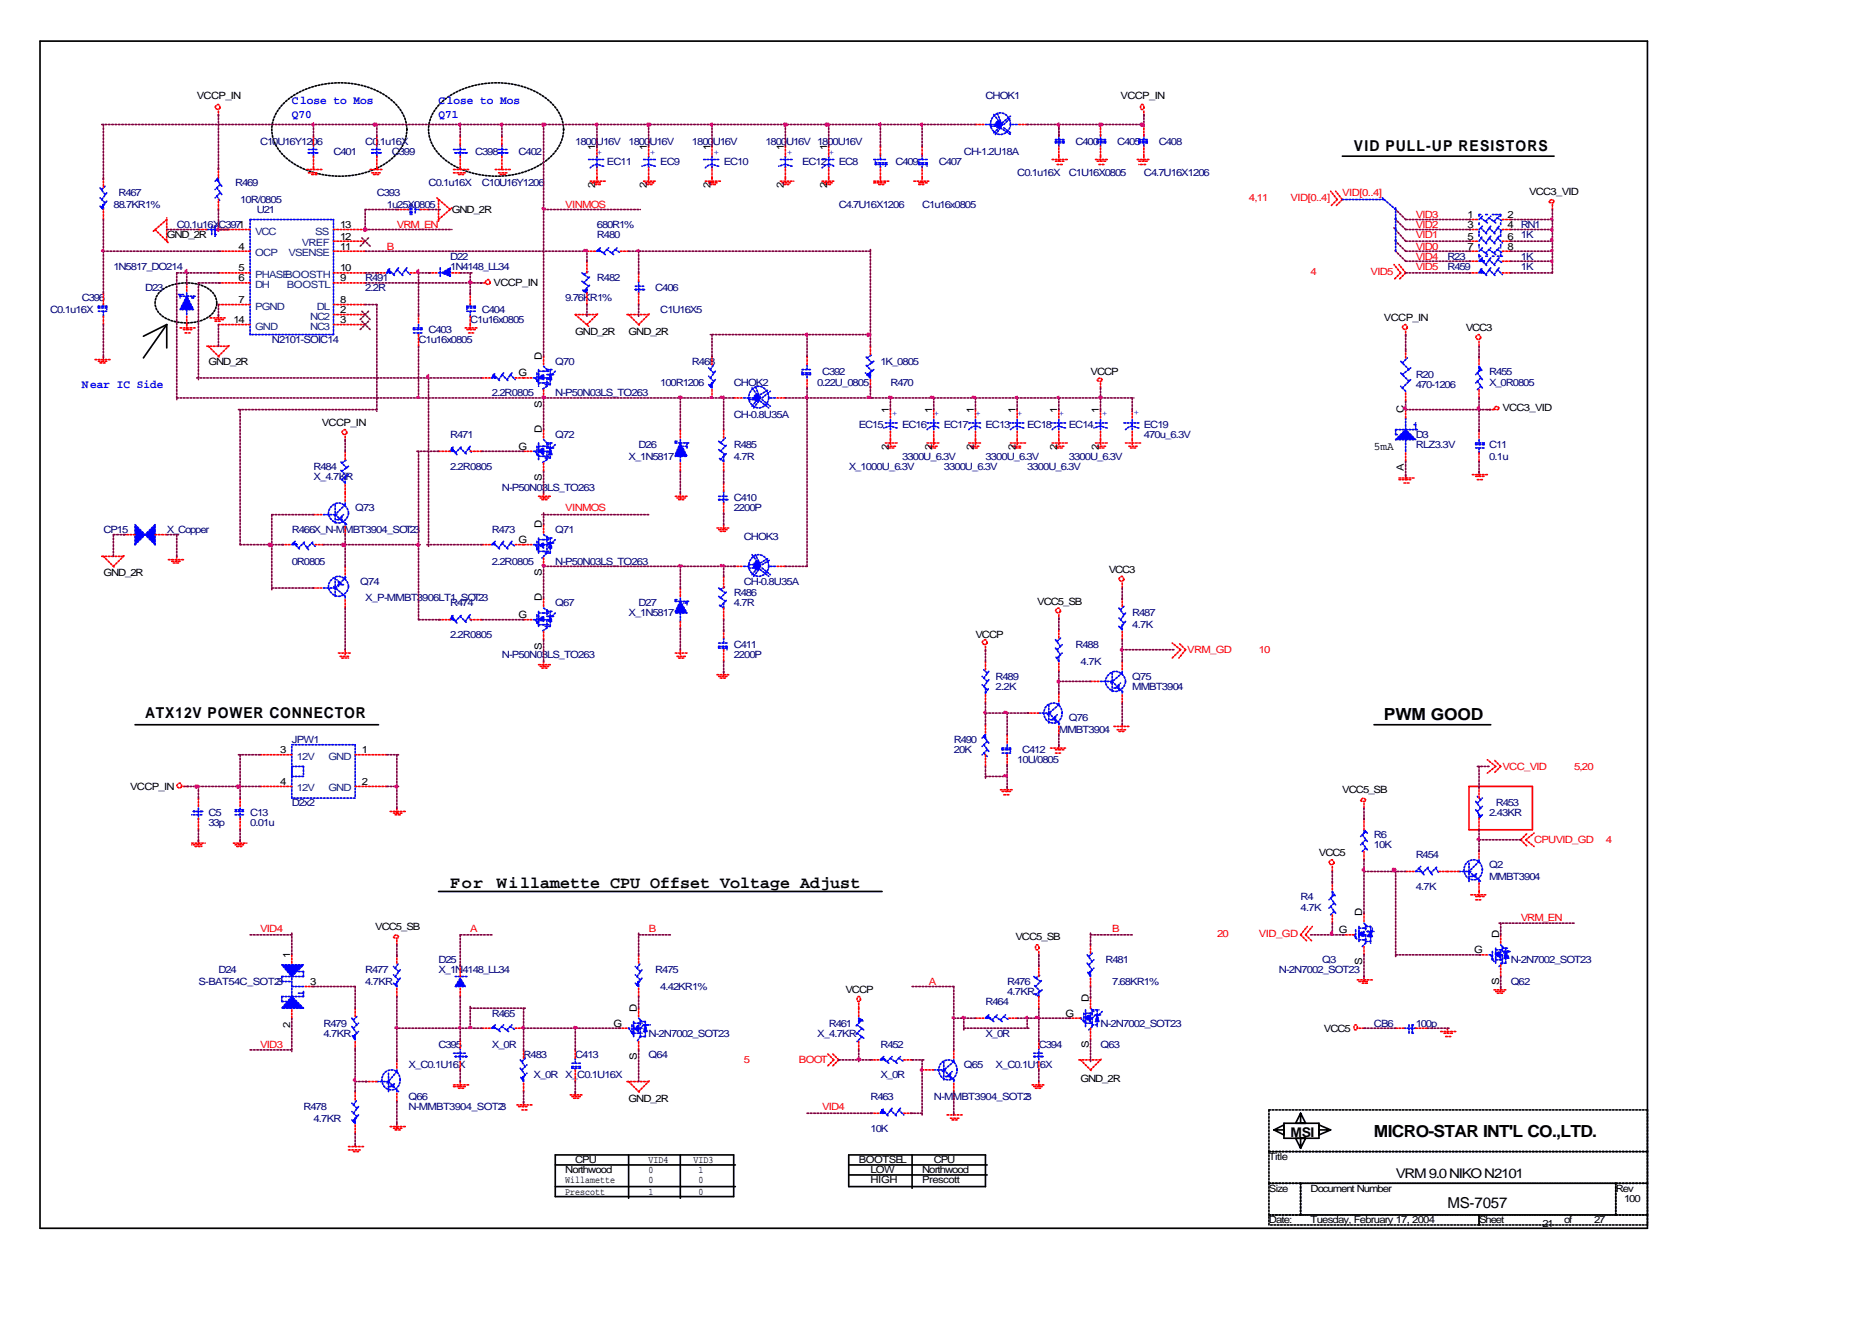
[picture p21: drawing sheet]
<svg xmlns="http://www.w3.org/2000/svg" width="297mm" height="210mm" viewBox="0 0 297 210" stroke-linecap="round" stroke-linejoin="round" font-family="sans-serif">
<defs><g id="words">
<g font-size="2.6">
<text x="219.6" y="114.2">PWM GOOD</text>
<text x="71.4" y="140.9">For</text>
<text x="78.8" y="140.9">Willamette CPU Offset Voltage Adjust</text>
<text x="218" y="180.4">MICRO-STAR INT'L CO.,LTD.</text>
</g>
<g font-size="2.4">
<text x="214.8" y="24">VID PULL-UP RESISTORS</text>
<text x="23" y="113.9">ATX12V POWER CONNECTOR</text>
<text x="229.7" y="191.7">MS-7057</text>
</g>
<g font-size="2.1">
<text x="204.8" y="180.4">MSI</text>
<text x="221.5" y="187">VRM 9.0 NIKO N2101</text>
</g>
<g font-size="1.9" fill="#00f">
<text x="46.3" y="16.6">Close to Mos</text>
<text x="69.6" y="16.6">Close to Mos</text>
<text x="46.3" y="18.7">Q70</text>
<text x="69.6" y="18.7">Q71</text>
<text x="13" y="61.6">Near IC Side</text>
</g>
<text font-size="1.9" x="218" y="71.3">5mA</text>
<g font-size="1.6">
<text x="31.2" y="15.8">VCCP_IN</text>
<text x="177.8" y="15.8">VCCP_IN</text>
<text x="94.5" y="23.7" transform="rotate(-90 94.5 23.7)">1</text>
<text x="102.7" y="23.7" transform="rotate(-90 102.7 23.7)">1</text>
<text x="112.7" y="23.7" transform="rotate(-90 112.7 23.7)">1</text>
<text x="124.4" y="23.7" transform="rotate(-90 124.4 23.7)">1</text>
<text x="131.2" y="23.7" transform="rotate(-90 131.2 23.7)">1</text>
<text x="94.5" y="29.8" transform="rotate(-90 94.5 29.8)">2</text>
<text x="102.7" y="29.8" transform="rotate(-90 102.7 29.8)">2</text>
<text x="112.7" y="29.8" transform="rotate(-90 112.7 29.8)">2</text>
<text x="124.4" y="29.8" transform="rotate(-90 124.4 29.8)">2</text>
<text x="131.2" y="29.8" transform="rotate(-90 131.2 29.8)">2</text>
<text x="71.7" y="33.8">GND_2R</text>
<text x="232.8" y="34.6">1</text>
<text x="239.2" y="34.6">2</text>
<text x="242.6" y="30.9">VCC3_VID</text>
<text x="26.5" y="37.7">GND_2R</text>
<text x="37.8" y="39.6">4</text>
<text x="54" y="36.2">13</text>
<text x="54" y="39.6">11</text>
<text x="54" y="38">12</text>
<text x="232.8" y="36.2">3</text>
<text x="232.8" y="38">5</text>
<text x="232.8" y="39.6">7</text>
<text x="239.2" y="36.2">4</text>
<text x="239.2" y="38">6</text>
<text x="239.2" y="39.6">8</text>
<text x="37.8" y="43">5</text>
<text x="37.8" y="44.6">6</text>
<text x="54" y="44.6">9</text>
<text x="54" y="43">10</text>
<text x="78.3" y="45.4">VCCP_IN</text>
<text x="37" y="51.2">14</text>
<text x="37.8" y="48.1">7</text>
<text x="54" y="48.1">8</text>
<text x="54" y="51.2">3</text>
<text x="54" y="49.7">2</text>
<text x="91.3" y="53.1">GND_2R</text>
<text x="99.7" y="53.1">GND_2R</text>
<text x="219.6" y="51">VCCP_IN</text>
<text x="232.6" y="52.6">VCC3</text>
<text x="33.1" y="57.9">GND_2R</text>
<text x="82.3" y="59.7">G</text>
<text x="86" y="57.1" transform="rotate(-90 86 57.1)">D</text>
<text x="173" y="59.4">VCCP</text>
<text x="86" y="64.7" transform="rotate(-90 86 64.7)">S</text>
<text x="141" y="65.5" transform="rotate(-90 141 65.5)">1</text>
<text x="147.9" y="65.5" transform="rotate(-90 147.9 65.5)">1</text>
<text x="154.5" y="65.5" transform="rotate(-90 154.5 65.5)">1</text>
<text x="161.1" y="65.5" transform="rotate(-90 161.1 65.5)">1</text>
<text x="167.7" y="65.5" transform="rotate(-90 167.7 65.5)">1</text>
<text x="174.4" y="65.5" transform="rotate(-90 174.4 65.5)">1</text>
<text x="222.8" y="65.5" transform="rotate(-90 222.8 65.5)">C</text>
<text x="238.4" y="65.3">VCC3_VID</text>
<text x="51.1" y="67.6">VCCP_IN</text>
<text x="82.3" y="71.3">G</text>
<text x="86" y="68.7" transform="rotate(-90 86 68.7)">D</text>
<text x="141" y="71.3" transform="rotate(-90 141 71.3)">2</text>
<text x="147.9" y="71.3" transform="rotate(-90 147.9 71.3)">2</text>
<text x="154.5" y="71.3" transform="rotate(-90 154.5 71.3)">2</text>
<text x="161.1" y="71.3" transform="rotate(-90 161.1 71.3)">2</text>
<text x="167.7" y="71.3" transform="rotate(-90 167.7 71.3)">2</text>
<text x="174.4" y="71.3" transform="rotate(-90 174.4 71.3)">2</text>
<text x="86" y="76.4" transform="rotate(-90 86 76.4)">S</text>
<text x="222.8" y="74.8" transform="rotate(-90 222.8 74.8)">A</text>
<text x="86" y="83.8" transform="rotate(-90 86 83.8)">D</text>
<text x="82.3" y="86.2">G</text>
<text x="16.4" y="91.5">GND_2R</text>
<text x="86" y="95.4" transform="rotate(-90 86 95.4)">D</text>
<text x="86" y="91.5" transform="rotate(-90 86 91.5)">S</text>
<text x="164.6" y="96">VCC5_SB</text>
<text x="175.9" y="90.9">VCC3</text>
<text x="82.3" y="98.1">G</text>
<text x="154.8" y="101.2">VCCP</text>
<text x="86" y="103.1" transform="rotate(-90 86 103.1)">S</text>
<text x="44.4" y="119.5">3</text>
<text x="57.4" y="119.5">1</text>
<text x="20.6" y="125.3">VCCP_IN</text>
<text x="44.4" y="124.5">4</text>
<text x="57.4" y="124.5">2</text>
<text x="213" y="125.9">VCC5_SB</text>
<text x="209.3" y="135.9">VCC5</text>
<text x="59.5" y="147.5">VCC5_SB</text>
<text x="161.1" y="149.1">VCC5_SB</text>
<text x="212.5" y="148.1">G</text>
<text x="216.2" y="145.4" transform="rotate(-90 216.2 145.4)">D</text>
<text x="237.9" y="148.9" transform="rotate(-90 237.9 148.9)">D</text>
<text x="46" y="152" transform="rotate(-90 46 152)">1</text>
<text x="216.2" y="153.1" transform="rotate(-90 216.2 153.1)">S</text>
<text x="233.9" y="151.3">G</text>
<text x="49.2" y="156.3">3</text>
<text x="101.1" y="160.5" transform="rotate(-90 101.1 160.5)">D</text>
<text x="134.1" y="157.6">VCCP</text>
<text x="169.1" y="161.3">G</text>
<text x="172.8" y="158.9" transform="rotate(-90 172.8 158.9)">D</text>
<text x="237.9" y="156.3" transform="rotate(-90 237.9 156.3)">S</text>
<text x="46" y="163.2" transform="rotate(-90 46 163.2)">2</text>
<text x="97.4" y="162.9">G</text>
<text x="172.8" y="166.3" transform="rotate(-90 172.8 166.3)">S</text>
<text x="210.1" y="163.7">VCC5</text>
<text x="101.1" y="168.2" transform="rotate(-90 101.1 168.2)">S</text>
<text x="171.4" y="171.6">GND_2R</text>
<text x="99.7" y="174.8">GND_2R</text>
<text x="91.3" y="184.6">CPU</text>
<text x="102.9" y="184.6">VID4</text>
<text x="110.1" y="184.6">VID3</text>
<text x="136.3" y="184.6">BOOTSEL</text>
<text x="148.2" y="184.6">CPU</text>
<text x="201.3" y="184.1">Title</text>
<text x="89.7" y="187.8">Willamette</text>
<text x="89.7" y="189.6">Prescott</text>
<text x="89.7" y="186.2">Northwood</text>
<text x="102.9" y="186.2">0</text>
<text x="102.9" y="187.8">0</text>
<text x="102.9" y="189.6">1</text>
<text x="110.9" y="186.2">1</text>
<text x="110.9" y="187.8">0</text>
<text x="110.9" y="189.6">0</text>
<text x="138.1" y="186.2">LOW</text>
<text x="138.1" y="187.8">HIGH</text>
<text x="146.3" y="187.8">Prescott</text>
<text x="146.3" y="186.2">Northwood</text>
<text x="201.3" y="189.1">Size</text>
<text x="208" y="189.1">Document Number</text>
<text x="256.4" y="189.1">Rev</text>
<text x="257.7" y="190.7">100</text>
<text x="201.3" y="194.1">Date:</text>
<text x="208" y="194.1">Tuesday, February 17, 2004</text>
<text x="234.7" y="194.1">Sheet</text>
<text x="244.7" y="194.6">21</text>
<text x="248.2" y="194.1">of</text>
<text x="252.9" y="194.1">27</text>
</g>
<g font-size="1.6" fill="#000080">
<text x="156.4" y="15.8">CHOK1</text>
<text x="41.3" y="22.9">C10U16Y1206</text>
<text x="57.9" y="22.9">C0.1u16X</text>
<text x="91.3" y="22.9">1800U16V</text>
<text x="99.7" y="22.9">1800U16V</text>
<text x="109.8" y="22.9">1800U16V</text>
<text x="121.4" y="22.9">1800U16V 1800U16V</text>
<text x="170.7" y="22.9">C400</text>
<text x="177.3" y="22.9">C405</text>
<text x="183.9" y="22.9">C408</text>
<text x="37.3" y="29.5">R469</text>
<text x="52.9" y="24.5">C401</text>
<text x="62.2" y="24.5">C399</text>
<text x="68" y="29.5">C0.1u16X</text>
<text x="75.4" y="24.5">C398</text>
<text x="76.5" y="29.5">C10U16Y1206</text>
<text x="82.3" y="24.5">C402</text>
<text x="96.3" y="26.1">EC11</text>
<text x="104.8" y="26.1">EC9</text>
<text x="114.8" y="26.1">EC10</text>
<text x="127.3" y="26.1">EC12</text>
<text x="133.1" y="26.1">EC8</text>
<text x="142.1" y="26.1">C409</text>
<text x="149" y="26.1">C407</text>
<text x="152.9" y="24.5">CH-1.2U18A</text>
<text x="161.4" y="28">C0.1u16X</text>
<text x="169.6" y="28">C1U16X0805</text>
<text x="181.5" y="28">C4.7U16X1206</text>
<text x="18" y="33">88.7KR1%</text>
<text x="18.8" y="31.1">R467</text>
<text x="38.1" y="32.2">10R/0805</text>
<text x="40.7" y="33.8">U21</text>
<text x="59.8" y="31.1">C393</text>
<text x="61.4" y="33">1u25X0805</text>
<text x="133.1" y="33">C4.7U16X1206</text>
<text x="146.3" y="33">C1u16x0805</text>
<text x="28" y="36.2">C0.1u16X</text>
<text x="34.7" y="36.2">C3971</text>
<text x="71.4" y="41.2">D22</text>
<text x="94.7" y="37.7">R480</text>
<text x="94.7" y="36.2">680R1%</text>
<text x="229.7" y="41.2">R23</text>
<text x="241.3" y="41.2">1K</text>
<text x="241.3" y="36.2">RN1</text>
<text x="241.3" y="37.7">1K</text>
<text x="13" y="47.8">C396</text>
<text x="18" y="42.8">1N5817_DO214</text>
<text x="23" y="46.2">D23</text>
<text x="57.9" y="44.6">R491</text>
<text x="57.9" y="46.2">2.2R</text>
<text x="71.4" y="42.8">1N4148_LL34</text>
<text x="89.7" y="47.8">9.76KR1%</text>
<text x="94.7" y="44.6">R482</text>
<text x="104" y="46.2">C406</text>
<text x="229.7" y="42.8">R459</text>
<text x="241.3" y="42.8">1K</text>
<text x="7.9" y="49.7">C0.1u16X</text>
<text x="68" y="52.8">C403</text>
<text x="74.6" y="51.2">C1u16x0805</text>
<text x="76.5" y="49.7">C404</text>
<text x="104.8" y="49.7">C1U16X5</text>
<text x="43.1" y="54.4">N2101-SOIC14</text>
<text x="66.4" y="54.4">C1u16x0805</text>
<text x="88.1" y="57.9">Q70</text>
<text x="109.8" y="57.9">R468</text>
<text x="130.4" y="59.4">C392</text>
<text x="139.7" y="57.9">1K_0805</text>
<text x="224.6" y="60">R20</text>
<text x="236.3" y="59.4">R455</text>
<text x="78.1" y="62.9">2.2R0805</text>
<text x="88.1" y="62.9">N-P50N03LS_TO263</text>
<text x="104.8" y="61.3">100R1206</text>
<text x="116.4" y="61.3">CHOK2</text>
<text x="129.6" y="61.3">0.22U_0805</text>
<text x="141.3" y="61.3">R470</text>
<text x="224.6" y="61.6">470-1206</text>
<text x="236.3" y="61.3">X_0R0805</text>
<text x="71.4" y="69.5">R471</text>
<text x="88.1" y="69.5">Q72</text>
<text x="101.3" y="71.1">D26</text>
<text x="116.4" y="66.3">CH-0.8U35A</text>
<text x="116.4" y="71.1">R485</text>
<text x="136.3" y="67.9">EC15</text>
<text x="143.1" y="67.9">EC16</text>
<text x="149.8" y="67.9">EC17</text>
<text x="156.4" y="67.9">EC13</text>
<text x="163" y="67.9">EC18</text>
<text x="169.6" y="67.9">EC14</text>
<text x="181.5" y="67.9">EC19</text>
<text x="181.5" y="69.5">470u_6.3V</text>
<text x="224.6" y="69.5">D3</text>
<text x="224.6" y="71.1">RLZ3.3V</text>
<text x="236.3" y="71.1">C11</text>
<text x="49.7" y="74.5">R484</text>
<text x="49.7" y="76.1">X_4.7KR</text>
<text x="71.4" y="74.5">2.2R0805</text>
<text x="79.6" y="78">N-P50N03LS_TO263</text>
<text x="99.7" y="72.9">X_1N5817</text>
<text x="116.4" y="72.9">4.7R</text>
<text x="134.7" y="74.5">X_1000U_6.3V</text>
<text x="143.1" y="72.9">3300U_6.3V</text>
<text x="149.8" y="74.5">3300U_6.3V</text>
<text x="156.4" y="72.9">3300U_6.3V</text>
<text x="163" y="74.5">3300U_6.3V</text>
<text x="169.6" y="72.9">3300U_6.3V</text>
<text x="236.3" y="72.9">0.1u</text>
<text x="56.4" y="81.1">Q73</text>
<text x="116.4" y="79.6">C410</text>
<text x="116.4" y="81.1">2200P</text>
<text x="16.4" y="84.6">CP15</text>
<text x="26.5" y="84.6">X_Copper</text>
<text x="46.3" y="84.6">R466X_N-MMBT3904_SOT23</text>
<text x="46.3" y="89.6">0R0805</text>
<text x="78.1" y="84.6">R473</text>
<text x="78.1" y="89.6">2.2R0805</text>
<text x="88.1" y="84.6">Q71</text>
<text x="88.1" y="89.6">N-P50N03LS_TO263</text>
<text x="118" y="85.6">CHOK3</text>
<text x="57.1" y="92.8">Q74</text>
<text x="57.9" y="95.4">X_P-MMBT3906LT1_SOT23</text>
<text x="116.4" y="94.6">R486</text>
<text x="118" y="92.8">CH-0.8U35A</text>
<text x="71.4" y="96.2">R474</text>
<text x="71.4" y="101.2">2.2R0805</text>
<text x="88.1" y="96.2">Q67</text>
<text x="99.7" y="97.8">X_1N5817</text>
<text x="101.3" y="96.2">D27</text>
<text x="116.4" y="96.2">4.7R</text>
<text x="179.7" y="97.8">R487</text>
<text x="179.7" y="99.7">4.7K</text>
<text x="79.6" y="104.4">N-P50N03LS_TO263</text>
<text x="116.4" y="102.8">C411</text>
<text x="116.4" y="104.4">2200P</text>
<text x="158" y="107.9">R489</text>
<text x="170.7" y="102.8">R488</text>
<text x="171.4" y="105.5">4.7K</text>
<text x="179.7" y="107.9">Q75</text>
<text x="158" y="109.4">2.2K</text>
<text x="179.7" y="109.4">MMBT3904</text>
<text x="46.3" y="117.9">JPW1</text>
<text x="151.3" y="117.9">R490</text>
<text x="151.3" y="119.5">20K</text>
<text x="162.2" y="119.5">C412</text>
<text x="168" y="116.3">MMBT3904</text>
<text x="169.6" y="114.5">Q76</text>
<text x="161.4" y="121.1">10U/0805</text>
<text x="33.1" y="129.6">C5</text>
<text x="33.1" y="131.1">33p</text>
<text x="39.7" y="131.1">0.01u</text>
<text x="39.7" y="129.6">C13</text>
<text x="46.3" y="128">D2x2</text>
<text x="236.3" y="129.6">2.43KR</text>
<text x="237.3" y="128">R453</text>
<text x="218" y="133">R6</text>
<text x="218" y="134.6">10K</text>
<text x="224.6" y="136.2">R454</text>
<text x="236.3" y="137.8">Q2</text>
<text x="206.4" y="142.8">R4</text>
<text x="224.6" y="141.2">4.7K</text>
<text x="236.3" y="139.6">MMBT3904</text>
<text x="206.4" y="144.6">4.7K</text>
<text x="34.7" y="154.4">D24</text>
<text x="57.9" y="154.4">R477</text>
<text x="69.6" y="152.8">D25</text>
<text x="69.6" y="154.4">X_1N4148_LL34</text>
<text x="104" y="154.4">R475</text>
<text x="175.4" y="152.8">R481</text>
<text x="202.9" y="154.4">N-2N7002_SOT23</text>
<text x="209.8" y="152.8">Q3</text>
<text x="239.7" y="152.8">N-2N7002_SOT23</text>
<text x="31.5" y="156.3">S-BAT54C_SOT23</text>
<text x="57.9" y="156.3">4.7KR</text>
<text x="78.1" y="161.3">R465</text>
<text x="104.8" y="157.1">4.42KR1%</text>
<text x="156.4" y="159.5">R464</text>
<text x="159.8" y="156.3">R476</text>
<text x="159.8" y="157.9">4.7KR</text>
<text x="176.5" y="156.3">7.68KR1%</text>
<text x="239.7" y="156.3">Q62</text>
<text x="51.3" y="162.9">R479</text>
<text x="51.3" y="164.5">4.7KR</text>
<text x="69.6" y="166.3">C395</text>
<text x="78.1" y="166.3">X_0R</text>
<text x="83.1" y="167.9">R483</text>
<text x="91.3" y="167.9">C413</text>
<text x="102.9" y="167.9">Q64</text>
<text x="102.9" y="164.5">N-2N7002_SOT23</text>
<text x="129.6" y="164.5">X_4.7KR</text>
<text x="131.5" y="162.9">R461</text>
<text x="139.7" y="166.3">R452</text>
<text x="156.4" y="164.5">X_0R</text>
<text x="164.8" y="166.3">C394</text>
<text x="174.6" y="166.3">Q63</text>
<text x="174.6" y="162.9">N-2N7002_SOT23</text>
<text x="218" y="162.9">CB6</text>
<text x="224.6" y="162.9">100p</text>
<text x="64.8" y="169.5">X_C0.1U16X</text>
<text x="84.7" y="171.1">X_0R X_C0.1U16X</text>
<text x="139.7" y="171.1">X_0R</text>
<text x="152.9" y="169.5">Q65</text>
<text x="158" y="169.5">X_C0.1U16X</text>
<text x="48.2" y="176.1">R478</text>
<text x="49.7" y="178">4.7KR</text>
<text x="64.8" y="174.5">Q66</text>
<text x="64.8" y="176.1">N-MMBT3904_SOT23</text>
<text x="138.1" y="174.5">R463</text>
<text x="138.1" y="179.6">10K</text>
<text x="148.2" y="174.5">N-MMBT3904_SOT23</text>
</g>
<g font-size="1.6" fill="#00f">
<text x="94.7" y="23.7" transform="rotate(90 94.7 23.7)">+</text>
<text x="103.2" y="23.7" transform="rotate(90 103.2 23.7)">+</text>
<text x="113.2" y="23.7" transform="rotate(90 113.2 23.7)">+</text>
<text x="124.9" y="23.7" transform="rotate(90 124.9 23.7)">+</text>
<text x="131.5" y="23.7" transform="rotate(90 131.5 23.7)">+</text>
<text x="141.6" y="65.3" transform="rotate(90 141.6 65.3)">+</text>
<text x="148.2" y="65.3" transform="rotate(90 148.2 65.3)">+</text>
<text x="154.8" y="65.3" transform="rotate(90 154.8 65.3)">+</text>
<text x="161.4" y="65.3" transform="rotate(90 161.4 65.3)">+</text>
<text x="168" y="65.3" transform="rotate(90 168 65.3)">+</text>
<text x="174.9" y="65.3" transform="rotate(90 174.9 65.3)">+</text>
<text x="179.9" y="65" transform="rotate(90 179.9 65)">+</text>
</g>
<g font-size="1.6" fill="#f00">
<text x="89.7" y="33">VINMOS</text>
<text x="198.2" y="31.9">4,11</text>
<text x="204.8" y="31.9">VID[0..4]</text>
<text x="213" y="31.1">VID[0..4]</text>
<text x="224.6" y="34.6">VID3</text>
<text x="61.4" y="39.6">B</text>
<text x="63" y="36.2">VRM_EN</text>
<text x="224.6" y="41.2">VID4</text>
<text x="224.6" y="37.7">VID1</text>
<text x="224.6" y="36.2">VID2</text>
<text x="224.6" y="39.6">VID0</text>
<text x="208" y="43.6">4</text>
<text x="217.5" y="43.6">VID5</text>
<text x="224.6" y="42.8">VID5</text>
<text x="89.7" y="81.1">VINMOS</text>
<text x="188.4" y="103.6">VRM_GD</text>
<text x="199.8" y="103.6">10</text>
<text x="238.4" y="122.1">VCC_VID</text>
<text x="249.8" y="122.1">5,20</text>
<text x="243.4" y="133.8">CPUVID_GD</text>
<text x="254.8" y="133.8">4</text>
<text x="41.3" y="147.8">VID4</text>
<text x="74.6" y="147.8">A</text>
<text x="102.9" y="147.8">B</text>
<text x="176.5" y="147.8">B</text>
<text x="193.1" y="148.6">20</text>
<text x="199.8" y="148.6">VID_GD</text>
<text x="241.3" y="146.2">VRM_EN</text>
<text x="147.4" y="156.3">A</text>
<text x="41.3" y="166.3">VID3</text>
<text x="118" y="168.7">5</text>
<text x="126.7" y="168.7">BOOT</text>
<text x="130.4" y="176.1">VID4</text>
</g>
<g font-size="1.6" fill="#004080">
<text x="40.5" y="40.7">OCP</text>
<text x="40.5" y="37.2">VCC</text>
<text x="45.8" y="40.7">VSENSE</text>
<text x="47.9" y="39.1">VREF</text>
<text x="50" y="37.2">SS</text>
<text x="40.5" y="44.1">PHASE</text>
<text x="40.5" y="45.7">DH</text>
<text x="45.2" y="44.1">BOOSTH</text>
<text x="45.5" y="45.7">BOOSTL</text>
<text x="40.5" y="49.1">PGND</text>
<text x="40.5" y="52.3">GND</text>
<text x="49.2" y="52.3">NC3</text>
<text x="49.2" y="50.7">NC2</text>
<text x="50.3" y="49.1">DL</text>
<text x="47.1" y="120.6">12V</text>
<text x="47.1" y="125.6">12V</text>
<text x="52.1" y="120.6">GND</text>
<text x="52.1" y="125.6">GND</text>
</g>
</g></defs>
<g fill="none" stroke="#000" stroke-width=".26">
<path d="M6.3 6.5h255.1v188.4h-255.1zM213 24.8h33.6M26.5 51.5l-3.7 1.9M26.5 51.5l-3.7 5.3M26.5 51.5v3.7M21.4 115h38.7M218 115h18.5M69.6 141.5h70.4M202.1 179.3l1.6 .8v-.8h-1.6l1.6-.8v1.6M203.7 178.2h5.6v2.4h-5.6zM206.4 176.7l.8 1.5h-.8v-1.5l-.8 1.5h1.6M211.1 179.3l-1.8 .8v-.8h1.8l-1.8-.8v1.6"/>
<path d="M88.1 184.9h28.6M88.1 188.3h28.6M88.1 183.3h28.3v6.6h-28.3zM99.7 183.3v6.8M107.9 183.3v6.8M134.7 184.9h21.9M134.7 183.3h21.7v5h-21.7zM134.7 186.4h21.9M144.7 183.3v5.3M207.2 180.6h-1.6l.8 1.6v-1.6h.8l-.8 1.6"/>
</g>
<path d="M233.1 124.8h10.1v6.9h-10.1z" fill="none" stroke="#f00" stroke-width=".26"/>
<g fill="none" stroke="#000" stroke-width=".26" stroke-dasharray=".3 .3 .3 .3 .3 .3 .3 .3">
<path d="M45.4 16.1a13.9 13.9 0 0 1 16-.7 6.3 6.3 0 0 1 3.1 6.1 7.9 7.9 0 0 1-5.2 5.4 14.1 14.1 0 0 1-13.9-1.9 5.6 5.6 0 0 1 0-8.9zM70.2 16.1a13.9 13.9 0 0 1 16.1-.7 6.3 6.3 0 0 1 3 6.1 7.9 7.9 0 0 1-5.1 5.4 14.1 14.1 0 0 1-14-1.9 5.6 5.6 0 0 1 0-8.9zM25.3 46.4a6.7 6.7 0 0 1 7-1 2.75 2.75 0 0 1 1.7 3.9 5.1 5.1 0 0 1-4.4 1.9 5.4 5.4 0 0 1-4.7-2 2.38 2.38 0 0 1 .4-2.8zM201.3 176.1h60.1M261.4 176.1v6.6M201.3 182.7v-6.6M201.3 182.7h60.1M201.3 187.8v-5.1M201.3 187.8h5.1M201.3 192.8v-5M201.3 192.8h33.4M201.3 194.4v-1.6"/>
<path d="M206.4 187.8v5M206.4 192.8h-5.1M206.4 187.8h50M206.4 192.8v-5M234.7 192.8v1.6M234.7 194.4h-33.4M234.7 192.8h26.7M234.7 194.4v-1.6M256.4 187.8v5M256.4 192.8h-50M256.4 187.8h5M256.4 192.8v-5"/>
<path d="M261.4 182.7h-60.1M261.4 182.7v5.1M261.4 187.8h-60.1M261.4 187.8v5M261.4 192.8h-5M261.4 192.8v1.6M261.4 194.4h-26.7"/>
</g>
<g fill="none" stroke="#f00" stroke-width=".26" stroke-dasharray=".3 .3 .3 .3 .3 .3 .3 .3">
<path d="M34.7 17.6v.8M154.8 19.8h1.6M163 19.8h-1.6M168 19.8v1.8M174.6 19.8v1.8M181.1 16.7l.1-.1a.48 .48 0 0 1 .2 .7h-.3zM181.5 17.6v.8M181.5 19.8v1.8M16.4 34.8v-1.6M16.4 28.2v1.6M24.6 36.4l2.1 2.1M26.5 38.3v-3.7"/>
<path d="M26.5 34.8l-2.2 1.9M31.5 36.4h1.6M34.7 26.6v1.6M34.7 33.2v-1.5M34.7 39.9h5M34.7 36.4h5M36.2 36.4h-1.5M48.7 26.9h2.4M49.5 27.7h.8M49.7 26.6v.6M49.7 26.6v-1.8M49.7 21.6v1.6"/>
<path d="M50.3 27.4h-1.6M57.9 36.4h-5M57.9 39.9h-5M57.9 38.3h-5M58.7 26.9h2.2M59.3 27.7h1M59.8 26.6v.6M59.8 26.6v-1.8M59.8 21.6v1.6M60.3 27.4h-1.6M63 33.2h1.8M68 33.2h-1.6"/>
<path d="M69.6 31.7v3.4M69.6 34.8l2.1-1.8M71.4 33.2l-2.1-1.8M72 26.9h2.3M72.8 27.7h.8M73 26.6v.6M73 26.6v-1.8M73 21.6v1.6M73.8 27.4h-1.8M78.6 26.9h2.4M79.4 27.7h.8M79.6 26.6v.6"/>
<path d="M79.6 26.6v-1.8M79.6 21.6v1.6M80.4 27.4h-1.6M93.1 39.9h1.6M93.7 28.8h2.3M94.5 29.3h.7M94.7 28.2v.8M94.7 23.2v1.6M94.7 28.2v-1.6M95.2 29h-1.5M99.7 39.9h-1.5M102.1 28.8h2.1"/>
<path d="M102.7 29.3h1M102.9 28.2v.8M102.9 23.2v1.6M102.9 28.2v-1.6M103.7 29h-1.6M111.9 28.8h2.4M112.7 29.3h.8M113 28.2v.8M113 23.2v1.6M113 28.2v-1.6M113.8 29h-1.6M123.8 28.8h2.1"/>
<path d="M124.4 29.3h1M124.6 28.2v.8M124.6 23.2v1.6M124.6 28.2v-1.6M125.4 29h-1.6M130.4 28.8h2.2M131 29.3h1M131.5 28.2v.8M131.5 23.2v1.6M131.5 28.2v-1.6M132 29h-1.6M138.6 28.8h2.4"/>
<path d="M139.4 29.3h.8M139.7 28.2v.8M139.7 28.2v-1.6M139.7 23.2v1.6M140.5 29h-1.9M145.8 29h1.6M146.3 28.2v.8M146.3 28.2v-1.6M146.3 23.2v1.6M146.6 29.3h-.8M147.4 28.8h-2.4M167 25.3h2.3"/>
<path d="M167.7 26.1h.8M168 24.8v.8M168 24.8v-1.6M168.8 25.6h-1.6M174.1 25.6h1.6M174.6 24.8v.8M174.6 24.8v-1.6M175.2 26.1h-1.1M175.7 25.3h-2.1M180.7 25.6h1.6M181.5 24.8v.8M181.5 24.8v-1.6"/>
<path d="M181.8 26.1h-1.1M182.3 25.3h-2.1M212.2 31.7l-1.1 1M212.2 31.7l-1.1-1.4M213 31.7l-1.1-1.4M213 31.7l-1.1 1M233.1 34.8h1.6M233.1 36.4h1.6M233.1 38.3h1.6M233.1 39.9h1.6M239.7 34.8h-1.6M239.7 36.4h-1.6"/>
<path d="M239.7 38.3h-1.6M239.7 39.9h-1.6M245.8 31.9a.48 .48 0 0 1 .8 0l-.2 .3a.48 .48 0 0 1-.6-.3zM246.3 32.5v1M15.6 57.3h1.6M16.4 56.5v.8M16.4 46.5v1.8M16.4 51.5v-1.6M16.7 57.6h-.8M17.5 57.1h-2.4M28.6 52h2.4M29.4 52.8h.8"/>
<path d="M29.6 51.5v.8M29.6 44.9v1.6M29.6 51.5v-1.6M30.4 52.3h-1.6M33.1 54.9l1.8 1.9M34.1 50.7h1.6M34.7 49.9v.8M34.7 56.5l1.8-1.8M34.7 43.3h5M34.7 44.9h5M34.7 48.3h5M34.7 51.5h5"/>
<path d="M34.9 51h-.8M35.7 50.4h-2.4M36.2 54.9h-3.4M57.9 44.9h-5M57.9 43.3h-5M57.9 48.3h-5M57.9 51.5h-5M57.9 49.9h-5M59.8 43.3h1.6M66.4 49.9v1.6M66.4 54.9v-1.8M66.4 43.3h-1.6"/>
<path d="M68 43.3h1.6M73 43.3h-1.6M73.8 52h2.1M74.3 52.8h1.1M74.6 51.5v.8M74.6 46.5v1.8M74.6 51.5v-1.6M75.4 52.3h-1.6M76.5 60h1.6M77 44.9h-.8M83.1 60h-1.6M83.1 60h1.6"/>
<path d="M86.3 56.5v1.6M91.3 49.9l2.1 1.9M93.1 51.5l1.9-1.8M93.1 48.3v-1.8M93.1 41.5v1.8M94.7 49.9h-3.7M99.7 49.9l1.9 1.9M101.3 51.5l1.9-1.8M101.3 48.3v-1.8M101.3 43.3v1.6M102.9 49.9h-3.4M113 56.5v1.6"/>
<path d="M128.1 56.5v1.6M138.1 54.9v1.6M222.2 43.3l-1 1.1M222.2 43.3l-1-1.3M223 43.3l-1-1.3M223 43.3l-1 1.1M223 52.6v.8M223 55.5v1.6M233.1 41.5h1.6M233.1 43.3h1.6M234.7 54.2v1M234.7 56.5v1.6"/>
<path d="M239.7 41.5h-1.6M239.7 43.3h-1.6M54.8 69.2v.8M54.8 78.2v1.6M54.8 78.2v-1.6M54.8 71.6v1.6M69.6 71.6h1.8M76.5 71.6h-1.9M83.1 71.6h1.6M85.7 79h1.6M86.3 78.2v.8M86.3 63.1v-1.5"/>
<path d="M86.3 68.2v1.6M86.3 74.8v-1.6M86.8 79.3h-1.1M87.3 78.8h-2.1M107.4 79h1.6M107.9 78.2v.8M107.9 68.2v1.6M107.9 74.8v-1.6M108.5 79.3h-1.1M109 78.8h-2.1M113 63.1v-1.5M114.8 74.8v-1.6"/>
<path d="M114.8 68.2v1.6M114.8 76.6v1.6M116.4 63.1h1.6M124.6 63.1h-1.6M128.1 61.6v-1.6M138.1 61.6v-1.6M140.5 70.3h2.1M141 71.1h1.1M141.3 69.8v.8M141.3 65v1.6M141.3 69.8v-1.6M142.1 70.8h-1.6"/>
<path d="M147.1 70.3h2.1M147.6 71.1h1.1M148.2 69.8v.8M148.2 65v1.6M148.2 69.8v-1.6M148.7 70.8h-1.6M153.7 70.3h2.1M154.3 71.1h1M154.8 69.8v.8M154.8 65v1.6M154.8 69.8v-1.6M155.3 70.8h-1.6"/>
<path d="M160.3 70.3h2.4M161.1 71.1h.8M161.4 69.8v.8M161.4 65v1.6M161.4 69.8v-1.6M161.9 70.8h-1.6M167 70.3h2.3M167.7 71.1h.8M168 69.8v.8M168 65v1.6M168 69.8v-1.6M168.8 70.8h-1.6"/>
<path d="M173.8 70.3h2.1M174.1 60.2a.48 .48 0 0 1 .8 0l-.2 .3a.48 .48 0 0 1-.6-.3zM174.4 71.1h1M174.6 60.8v1M174.6 69.8v.8M174.6 65v1.6M174.6 69.8v-1.6M175.4 70.8h-1.6M178.6 70.3h2.4M179.4 71.1h.8M179.7 69.8v.8M179.7 65v1.6"/>
<path d="M179.7 69.8v-1.6M180.4 70.8h-1.5M222 75.8h2.4M222.8 76.6h.8M223 75.3v.8M223 63.7v-1.6M223 73.2v-1.6M223 65v1.6M223.8 76.1h-1.8M233.6 75.3h2.4M234.4 76.1h.8M234.7 74.8v.8"/>
<path d="M234.7 68.2v1.6M234.7 73.2v-1.6M234.7 63.1v-1.5M235.5 75.6h-1.6M237.1 64.7a.48 .48 0 0 1 .8 0l-.2 .3a.48 .48 0 0 1-.6-.3zM237.1 65h-1.1M16.4 88.3l1.9 1.8M18 89.9l1.8-1.9M19.6 88.3h-3.5M19.6 84.8h1.8M26.5 84.8h-1.9M27.3 89.1h1.5"/>
<path d="M28 88.3v.8M28.3 89.3h-.8M29.1 88.8h-2.4M44.7 86.4h1.6M49.7 81.7h1.6M49.7 93.3h1.6M51.3 86.4h-1.6M54.8 84.8v-1.5M54.8 96.5v-1.6M54.8 89.9v1.6M69.6 98.3h1.8M76.5 86.4h1.6"/>
<path d="M76.5 98.3h-1.9M83.1 98.3h1.6M83.1 86.4h1.6M83.1 86.4h-1.6M86.3 94.9v1.6M86.3 83.3v1.5M86.3 89.9v-1.6M107.9 93.3v1.6M107.9 99.9v-1.6M114 84h1.6M114.8 83.3v.7M114.8 98.3v-1.8"/>
<path d="M114.8 91.5v1.8M114.8 81.7v-1.9M114.8 99.9v1.6M115.1 84.3h-1.1M115.6 83.8h-2.1M116.4 89.9h1.6M124.6 89.9h-1.6M168 97.5v1.1M168 99.9v1.6M178.1 92.5v1.1M178.1 94.9v1.6M41.3 119.8h5"/>
<path d="M53.7 103.6h2.1M54.2 104.4h1.1M54.8 103.1v.8M55.3 104.2h-1.6M61.4 119.8h-5M85.7 105.7h1.6M86.3 105v.7M86.3 101.5v-1.6M86.8 106h-1.1M87.3 105.5h-2.1M107.4 104.2h1.6M107.9 103.1v.8"/>
<path d="M108.5 104.4h-1.1M109 103.6h-2.1M114 107.3h1.6M114.8 106.5v.8M114.8 105v-1.9M115.1 107.6h-1.1M115.6 107.1h-2.1M156.4 102.6v.8M156.4 111.6v-1.6M156.4 105v1.5M156.4 115v1.6M159.8 116.6v1.6"/>
<path d="M163 113.2h1.8M167.5 119h1.6M168 118.2v.8M168 110v1.6M168 116.6v-1.6M168 106.5v-1.5M168.3 119.5h-.8M169.1 118.7h-2.4M173 108.1h1.6M177.3 115.8h1.6M178.1 115v.5M178.1 105v1.5"/>
<path d="M178.1 111.6v-1.6M178.1 101.5v-1.6M178.3 116.1h-.8M179.1 115.3h-2.4M187.3 103.1l-1.3 1.3M187.3 103.1l-1.3-1.1M188.1 103.1l-1 1.3M188.1 103.1l-1-1.1M29.1 124.8h.8M30.4 133.8h2.1M31 134.3h1M31.5 133.3v.8"/>
<path d="M31.5 126.6v1.6M31.5 131.7v-1.9M32 134.1h-1.6M37 133.8h2.2M37.6 134.3h1M38.1 133.3v.8M38.1 126.6v1.6M38.1 131.7v-1.9M38.6 134.1h-1.6M41.3 124.8h5M61.4 124.8h-5M61.9 128.8h2.4"/>
<path d="M62.7 129.3h.8M63 128.2v.8M63.8 129h-1.6M156.4 121.6v-1.8M159 125.6h1.6M159.8 124.8v.8M159.8 121.6v-1.8M160.1 126.1h-1.1M160.6 125.3h-2.1M211.4 137.5v1.1M211.4 139.9v1.6M215.9 126.9a.48 .48 0 0 1 .8 0l-.2 .3a.48 .48 0 0 1-.6-.3z"/>
<path d="M216.4 127.4v1.1M216.4 129.8v1.9M216.4 136.4v-1.6M223 138.3h1.6M229.7 138.3h1.8M229.7 138.3h-1.6M234.7 131.7v-1.9M234.7 124.8v1.8M234.7 134.8v1.6M237.3 121.6l-1.3-1M237.3 121.6l-1.3 1.1M238.1 121.6l-1-1"/>
<path d="M238.1 121.6l-1 1.1M241.3 133.3l1.1-1.1M241.3 133.3l1.1 1M242.1 133.3l1.3 1M242.1 133.3l1.3-1.1M46.3 151.5v1.6M49.7 156.5h-1.5M56.4 160v1.6M62.4 148.6a.48 .48 0 0 1 .8 0l-.2 .3a.48 .48 0 0 1-.6-.3zM63 149.1v1.1M63 158.1v-1.6M63 151.5v1.6"/>
<path d="M73 158.1v-1.6M73 153.1v1.9M101.3 160v1.6M101.3 158.1v-1.6M101.3 151.5v1.6M136.1 158.2l.2-.1a.48 .48 0 0 1 .1 .8h-.3zM136.3 159.2v1M136.3 160v1.6M164.4 150l.2-.1a.48 .48 0 0 1 .2 .8h-.4zM164.8 151v.8M164.8 160v-1.9M164.8 153.1v1.9"/>
<path d="M173 156.5v-1.5M173 149.9v1.6M173 158.1v1.9M206.4 148.3l1 1.1M206.4 148.3l1-1.3M207.2 148.3l1 1.1M207.2 148.3l1-1.3M211.4 146.5v-1.6M213 148.3h1.8M215.4 155.5h2.4M216.2 156h.8M216.4 155v.8"/>
<path d="M216.4 144.9v1.6M216.4 151.5v-1.6M217 155.8h-1.6M234.2 142.3h1.5M234.7 141.5v.8M234.7 151.5h1.6M234.7 141.5v-1.6M234.9 142.8h-.7M235.7 142h-2.3M237.3 157.3h1.6M238.1 156.5v.8M238.1 148.3v1.6"/>
<path d="M238.1 155v-1.9M238.4 157.6h-1.1M238.9 157.1h-2.1M46.3 161.6v-1.6M56.4 179.8v-1.6M56.4 173.2v1.6M56.4 166.6v-1.6M57.9 171.6h1.9M61.9 178.8h2.4M62.7 179.3h.8M63 178.2v.8M63 168.2v1.6"/>
<path d="M63 174.8v-1.6M63.8 179h-1.6M72 172.2h2.3M72.8 172.7h.8M73 171.6v.8M73 169.8v-1.6M73 165v1.6M73.8 172.4h-1.8M76.5 163.2h1.6M82 175.3h2.4M82.8 176.1h.8M83.1 174.8v.8"/>
<path d="M83.1 173.2v-1.6M83.1 166.6v1.6M83.1 163.2h-1.6M83.6 175.6h-1.6M90.5 173.7h2.1M91 174.3h1.1M91.3 173.2v.8M91.3 171.6v-1.8M91.3 166.6v1.6M92.1 174h-1.6M98.2 163.2h1.5M99.7 171.6l1.9 1.9"/>
<path d="M101.3 173.2l1.9-1.8M101.3 166.6v-1.6M102.9 171.6h-3.4M132.3 168.2l-1.1-1.1M132.3 168.2l-1.1 1M133.1 168.2l-1.1 1M133.1 168.2l-1.1-1.1M136.3 166.6v-1.6M138.1 168.2h1.6M138.1 176.7h1.6M144.7 168.2h-1.6M144.7 176.7h-1.6"/>
<path d="M146.3 169.8h1.9M150.3 176.9h2.4M151.1 177.7h.8M151.3 176.7v.5M151.3 166.6v1.6M151.3 173.2v-1.6M152.1 177.4h-1.6M154.8 161.6h1.6M161.4 161.6h-1.6M163.8 172.2h2.1M164.3 172.7h1.1M164.8 171.6v.8"/>
<path d="M164.8 169.8v-1.6M164.8 165v1.6M165.4 172.4h-1.6M169.6 161.6h1.8M171.4 168.2l1.9 1.8M173 169.8l1.9-1.9M173 165v-1.8M174.6 168.2h-3.4M214.9 162.7l.2-.1a.48 .48 0 0 1 .2 .8h-.4zM215.6 163.2h1.1M221.5 163.2h1.5M226.5 163.2h-1.9"/>
<path d="M228.6 163.7h2.4M229.4 164.5h.8M229.7 163.2v.8M230.5 164h-1.6M55.3 181.9h2.4M56.1 182.7h.8M56.4 181.7v.5M57.1 182.5h-1.8"/>
<circle cx="34.6" cy="17" r=".4"/>
<circle cx="77.4" cy="44.7" r=".4"/>
<circle cx="222.9" cy="51.9" r=".4"/>
<circle cx="234.6" cy="53.5" r=".4"/>
<circle cx="54.7" cy="68.6" r=".4"/>
<circle cx="167.9" cy="96.9" r=".4"/>
<circle cx="178" cy="91.8" r=".4"/>
<circle cx="156.3" cy="101.9" r=".4"/>
<circle cx="28.5" cy="124.7" r=".4"/>
<circle cx="211.3" cy="136.8" r=".4"/>
</g>
<g fill="none" stroke="#00f" stroke-width=".26" stroke-dasharray=".3 .3 .3 .3 .3 .3 .3 .3">
<path d="M156.4 19.8h1M157.7 18.4a1.6 1.6 0 0 1 2-.1 1.6 1.6 0 0 1 .5 1.9 1.62 1.62 0 0 1-2.4 .8 1.62 1.62 0 0 1-.1-2.6zM158 19.8h-1.1M158.5 19.2l-.8-1M158.7 19.2l-.5-1.3M159 19.5l1.3-1.1M159.3 19.8l1-1.1M160.6 19.8h1.1M16.1 33l.8-1.1M16.1 31.7l.8-1.1M16.1 30.1l.6-.6M16.4 33.2l-.5-.5"/>
<path d="M16.7 32.2l-.8-.8M16.7 30.9l-.8-1.1M33.6 37.2v-1.6M33.6 36.4h-.8M34.1 35.9v1.6M34.1 35.9h.1M34.1 37.2h.1M34.4 28.5l.8 1M34.4 29.8l.8 1.1M34.4 31.1l.5 .8M34.7 28.2l-.6 .6M34.7 36.4h-.8"/>
<path d="M34.9 29.3l-.8 .8M34.9 30.6l-.8 .8M39.7 34.8h13.2M48.9 24.3h1.6M48.9 24.3h.1M49.7 24.8v-.8M49.7 23.7v-.8M50.3 23.7h-1.6M50.3 24.3h.1M52.9 34.8v18.3M59 24.3h1.6M59 24.3h.1"/>
<path d="M59.8 24.8v-.8M59.8 23.7v-.8M60.3 23.7h-1.6M60.3 24.3h.1M64.8 33.2h.6M65.1 32.5v1.5M65.1 32.5h.5M65.4 32.5v1.5M65.4 33.8h-.6M65.9 33.8v-1.6M65.9 33.2h.8M72.2 24.3h1.9"/>
<path d="M72.2 24.3h.1M73 24.8v-.8M73 23.7v-.8M73.8 23.7h-1.8M73.8 24.3h.1M79.1 24.3h1.6M79.1 24.3h.1M79.6 24.8v-.8M79.6 23.7v-.8M80.4 23.7h-1.6M80.4 24.3h.1M94.7 39.9l.5-.6"/>
<path d="M94.7 26.6v-.8M94.7 24.8v.8M94.7 26.1a1.37 1.37 0 0 0-1 .5M95 39.6l1 .8M95.8 25.3h-2.4M95.8 26.4l-1.1-.3M96.3 39.6l1.1 .8M97.6 39.6l.8 .5M102.9 26.6v-.8M102.9 24.8v.8M102.9 26.1l-1 .3M104 25.3h-2.1"/>
<path d="M104 26.4l-1.1-.3M113 26.6v-.8M113 24.8v.8M113 26.1a1.37 1.37 0 0 0-1.1 .5M114 25.3h-2.3M114 26.4l-1-.3M124.6 26.6v-.8M124.6 24.8v.8M124.6 26.1l-1 .3M125.7 25.3h-2.1M125.7 26.4l-1.1-.3M131.5 26.6v-.8"/>
<path d="M131.5 24.8v.8M131.5 26.1a1.37 1.37 0 0 0-1.1 .5M132.3 25.3h-2.1M132.3 26.4l-.3-.2-.5-.1M138.9 26.1h1.9M138.9 25.8h1.9M138.9 26.1v-.5M139.7 26.6v-.8M139.7 25.3v-.8M140.5 25.3h-1.9M140.5 25.8v.6M145.8 26.1h1.6"/>
<path d="M145.8 25.8h1.6M145.8 26.1v-.5M146.3 26.6v-.8M146.3 25.3v-.8M147.1 25.3h-1.6M147.1 25.8v.6M157.7 21.1l1-1.1M158 20h-1.1M158 21.3l.7-1M158.7 20.3l1.6 1M159.3 20.3l1 .8M167.5 22.7h1.6"/>
<path d="M167.5 22.4h1.6M167.5 22.7v-.6M168 23.2v-.8M168 22.1v-.8M168.8 22.1h-1.6M168.8 22.4v.5M174.1 22.7h1.6M174.1 22.4h1.6M174.1 22.7v-.6M174.6 23.2v-.8M174.6 22.1v-.8M175.4 22.1h-1.6"/>
<path d="M175.4 22.4v.5M180.7 22.7h1.6M180.7 22.4h1.6M180.7 22.7v-.6M181.5 23.2v-.8M181.5 22.1v-.8M182 22.1h-1.6M182 22.4v.5M213 31.7h6.9M221.5 36.4v-1.8M221.5 39.9v-1.9M221.5 34.8v-1.8"/>
<path d="M221.5 38.3v-2.1M221.5 33.2l-2.2-1.8M234.7 34v.6M234.7 35.4v.5M234.7 37.5v-.8M234.7 38.8v.5M234.7 34.8l.5-.5M234.7 36.4l.5-.5M234.7 38.3l.5-.8M234.7 39.9l.5-.6M234.9 34h-.5M234.9 34.6l1.1 .8"/>
<path d="M234.9 36.2l1.1 1M234.9 37.7l1.1 1.1M234.9 39.6l1.1 .8M235.7 35.1l.8-.8M235.7 37l.8-1.1M235.7 38.5l.8-1M236 34h-.5M236.3 34.6l1 .8M236.3 36.2l1 1M236.3 37.7l1 1.1M236.3 39.6l1 .8M237.1 34h-.6"/>
<path d="M237.1 35.1l.8-.8M237.1 37l.8-1.1M237.1 38.5l.8-1M237.6 34.6l.8 .5M237.6 36.2l.8 .5M237.6 37.7l.8 .8M237.6 39.6l.8 .5M238.1 38.8v.5M238.1 37.5v-.8M238.1 35.4v.5M238.1 34.3v-.5M238.1 34h-.8"/>
<path d="M15.6 49.4h1.6M15.6 48.9v-.6M16.4 48.3v.6M16.4 49.4v.8M16.9 48.6h-1.6M16.9 48.9h-1.6M16.9 48.6v.5M28.6 47h1.3M28.6 46.7v.6M29.1 46.7h-.8M29.6 46.5v1M29.6 47h1.4"/>
<path d="M29.6 49.1v1.1M30.7 47v.5M30.7 47.3h-.5M39.7 53.1v-18.3M52.9 53.1h-13.2M61.4 43.3l.5-.8M61.6 42.8l1.1 1M62.4 43.6l.8-1.1M63 42.8l1 1M63.8 43.6l.8-1.1M64.3 42.8l.8 .8M65.6 52h1.6"/>
<path d="M65.6 52.3h1.6M65.6 52v.6M66.4 51.5v.8M66.4 52.8v.6M66.9 52.8h-1.5M66.9 52.3v-.5M69.8 43.8v-1.6M69.8 43.3h-.5M74.1 48.6h1.6M74.1 48.9h1.6M74.1 48.6v.5M74.6 48.3v.6"/>
<path d="M74.6 49.4v.8M75.4 49.4h-1.6M75.4 48.9v-.6M78.1 60l.5-.8M78.3 59.4l1.1 1.1M79.6 59.4l1.1 1.1M81 59.4l.8 .8M84.7 60h.5M84.9 60l.6 .8M85.2 59.2v1.3M85.5 58.9h1M85.5 58.6v1.1"/>
<path d="M85.5 59.4v1.1M86.3 58.1l.7 .8M86.3 58.9h.7M86.3 60h.7M86.8 60v1.6M86.8 58.6v.6M86.8 58.6h.8M87 59.4h.8M87 59.4h-.5M87.3 58.6v2.7M87.6 59.4l.5-.5M87.6 59.4h-.6"/>
<path d="M92.6 46.2l1.1-1M92.6 44.9l1.1-1.1M92.6 43.6l.8-.6M93.1 46.5l-.8-.6M93.4 45.4l-1.1-.8M93.4 44.1l-1.1-.8M95.8 40.1l.8-.8M97.1 40.1l.8-.8M100.8 45.9h1.6M100.8 45.9h.1M101.3 46.5v-.8M101.3 45.4v-.8"/>
<path d="M102.1 45.4h-1.6M102.1 45.9h.1M112.7 60l.8-1.1M112.7 58.6l.5-.7M113.2 59.2l-.8-.8M127.3 59.4h1.6M127.3 59.2h1.6M127.3 59.4v-.5M128.1 60v-.8M128.1 58.6v-.7M128.6 58.6h-1.6M128.6 59.2v.5"/>
<path d="M137.6 59.4l1-.8M137.6 58.1l1-.8M137.6 56.8l.8-.5M138.1 60l-.8-.8M138.4 58.9l-1.1-1M138.4 57.6l-1.1-1.1M222.5 59.4l1.3-1M222.5 57.6l.8-.8M223.6 58.6l-1.4-1.3M234.4 59.2l.8 1M234.7 40.4v.5M234.7 40.7h.5"/>
<path d="M234.7 41.5l.5-.6M234.7 43.3l.5-.8M234.7 58.1l.5 .8M234.9 41.2l1.1 1M234.9 42.8l1.1 1M234.9 58.6l-.7 .8M234.9 60l-.7 .8M235.7 40.7h.6M235.7 40.1l.8-.8M235.7 42l.8-1.1M235.7 43.6l.8-1.1M236.3 41.2l1 1"/>
<path d="M236.3 42.8l1 1M236.8 40.7h.5M237.1 40.1l.8-.8M237.1 42l.8-1.1M237.1 43.6l.8-1.1M237.6 40.7h.8M237.6 41.2l.8 .5M237.6 42.8l.8 .8M238.1 40.7v-.6M54.2 76.1l1.1-.8M54.2 74.8l1.1-.8M54.2 73.5l.8-.6"/>
<path d="M54.8 79.8v.5M54.8 76.6l-.8-.8M54.8 76.6v-1M55 75.6l-1-1.1M55 74.3l-1-1.1M71.4 71.6l.6-.8M71.7 71.1l.8 1M72.2 71.9l1.1-1.1M73 71.1l1.1 1M73.8 71.9l.8-1.1M74.3 71.1l.6 .8M79.1 60.2l.8-1"/>
<path d="M80.4 60.2l.8-1M84.7 71.6h.5M84.9 71.6l.6 .8M85.2 60.5v-.5M85.2 70.8v1.6M85.2 72.1h.1M85.5 60.8h1M85.5 60.2v1.1M85.5 70.8h1M85.5 72.4h1M85.5 70.3v1M85.5 72.1v.8"/>
<path d="M85.5 71.1v1M86.3 60.8h.7M86.3 69.8l.7 .8M86.3 70.8h.7M86.3 71.6h.7M86.3 72.4h.7M86.8 61.3l-.8 .5M86.8 72.9l-.8 .6M86.8 71.6v1.6M86.8 70.3v.8M86.8 70.3h.8M87 71.1h.8"/>
<path d="M87 71.1h-.5M87.3 61h-.8M87.3 72.7h-.8M87.3 70.3v2.6M87.6 71.1l.5-.5M87.6 71.1h-.6M107.2 70.3h1M107.2 70v.6M107.4 70h-.5M107.9 69.8v1M107.9 70.3h1.4M107.9 72.4v1.1"/>
<path d="M109 70.3v.8M109 70.8h-.5M112.7 61.3l.8-1.1M113 61.6l-.6-.6M113.2 60.5l-.8-.8M114 79.3h1.6M114 79.3h.1M114.3 72.9l1.1-1M114.3 71.6l1.1-1M114.3 70.3l.8-.8M114.8 73.2l-.8-.5M114.8 73.2v-1.1"/>
<path d="M114.8 79.8v-.8M114.8 78.8v-.8M115.1 72.1l-1.1-.8M115.1 70.8l-1.1-.8M115.4 78.8h-1.6M115.4 79.3h.1M118 63.1h1.1M119.3 61.8a1.6 1.6 0 0 1 2-.2 1.6 1.6 0 0 1 .6 2 1.62 1.62 0 0 1-2.5 .8 1.62 1.62 0 0 1-.1-2.6zM119.3 64.5l1.1-1.4M119.6 63.1h-1.1M119.6 63.4h-1.1M119.6 64.7l.8-1"/>
<path d="M120.1 62.6l-.8-1M120.4 62.6l-.5-1.3M120.6 62.6l1.4-.8M120.6 63.7l1.4 1M120.9 63.1l1.3-1M120.9 63.4l1.3 1.1M122.2 63.1h1.1M141.3 68.2v-.8M141.3 66.6v.8M141.3 67.6l-1.1 .3M142.3 67.1h-2.1M142.3 67.9l-1-.3"/>
<path d="M148.2 68.2v-.8M148.2 66.6v.8M148.2 67.6a1.37 1.37 0 0 0-1.1 .6M149 67.1h-2.2M149 67.9l-.3-.2-.5-.1M154.8 68.2v-.8M154.8 66.6v.8M154.8 67.6a1.37 1.37 0 0 0-1.1 .6M155.6 67.1h-2.1M155.6 67.9l-.3-.2-.5-.1M161.4 68.2v-.8M161.4 66.6v.8"/>
<path d="M161.4 67.6a1.37 1.37 0 0 0-1.1 .6M162.5 67.1h-2.4M162.5 67.9l-1.1-.3M168 68.2v-.8M168 66.6v.8M168 67.6a1.37 1.37 0 0 0-1 .6M169.1 67.1h-2.4M169.1 67.9l-1.1-.3M174.6 68.2v-.8M174.6 66.6v.8M174.6 67.6l-1 .3M175.7 67.1h-2.1"/>
<path d="M175.7 67.9l-1.1-.3M179.7 68.2v-.8M179.7 66.6v.8M179.7 67.6a1.37 1.37 0 0 0-1.1 .6M180.7 67.1h-2.4M180.7 67.9l-1-.3M221.5 68.2h3.4M221.5 68.2v1M221.5 69h.5M222.5 61.6l1.3-1.4M223 62.1l-.8-.8M223 71.6v-2.1"/>
<path d="M223 68.2v-1.9M223.6 60.5l-1.4-1.3M224.6 68.2v-1.1M224.6 67.4h-.5M234.2 70.3h1.5M234.2 70.6h1.5M234.2 70.3v.5M234.4 60.5l.8 1.1M234.7 69.8v.8M234.7 71.1v.8M234.9 61.3l-.5 .5M235.5 71.1h-1.6"/>
<path d="M235.5 70.6v-.6M46.3 86.4l.5-.5M46.6 86.2l1 1M47.4 87l1-1.1M48.2 86.2l.7 1M48.7 87l1-1.1M49.5 86.2l.5 .5M51.3 81.7h2.1M51.3 93.3h2.1M53.2 80.1v3.2M53.2 81.7l1.8 1.6M53.2 93.3l1.8-1.8"/>
<path d="M53.2 94.6v-3.1M53.7 82.5l.8-.8M53.7 92.3v.7M53.7 92.8h.8M54.2 82.5h-.8M54.2 81.9v.8M54.2 92.8l-.8-.8M54.8 80.1l-1.9 1.8M54.8 83v.5M54.8 94.9v-.5M54.8 94.6l-1.9-1.6M54.8 91.7v-.5"/>
<path d="M71.4 98.3l.6-.8M71.7 97.8l.8 1.1M72.2 98.6l1.1-1.1M73 97.8l1.1 1.1M73.8 98.6l.8-1.1M74.3 97.8l.6 .8M78.1 86.4l.5-.5M78.3 86.2l1.1 1M79.1 87l.8-1.1M79.6 86.2l1.1 1M80.4 87l.8-1.1M81 86.2l.8 .5"/>
<path d="M84.7 98.3h.5M84.7 86.4h.5M84.9 98.3l.6 .8M84.9 86.4l.6 1.1M85.2 97.5v1.4M85.2 98.9v-.6M85.2 85.9v1.3M85.2 87.2v-.5M85.5 97.3h1M85.5 99.1h1M85.5 97v1.1M85.5 98.6v1.1"/>
<path d="M85.5 97.8v1.1M85.5 85.6h1M85.5 87.5h1M85.5 85.4v1M85.5 87v1M85.5 86.2v1M86.3 96.5l.7 .5M86.3 97.3h.7M86.3 98.3h.7M86.3 99.1h.7M86.3 84.8l.7 .6M86.3 85.6h.7"/>
<path d="M86.3 86.4h.7M86.3 87.5h.7M86.8 99.7l-.8 .5M86.8 98.3v1.6M86.8 96.7v.8M86.8 97h.8M86.8 87.8l-.8 .7M86.8 86.4v1.6M86.8 85.1v.8M86.8 85.4h.8M87 97.8h.8M87 97.8h-.5"/>
<path d="M87 86.2h.8M87 86.2h-.5M87.3 99.4h-.8M87.3 97v2.7M87.3 87.8h-.8M87.3 85.4v2.6M87.6 97.8l.5-.5M87.6 97.8h-.6M87.6 86.2l.5-.6M87.6 86.2h-.6M107.2 95.4h1M107.2 95.2v.5"/>
<path d="M107.4 95.2h-.5M107.9 94.9v.8M107.9 95.4h1.4M107.9 97.3v1.3M109 95.4v.6M109 95.7h-.5M114.3 96.2l1.1-1M114.3 94.9l1.1-1.1M114.3 93.6l.8-.6M114.8 96.5l-.8-.5M114.8 96.5v-.8M115.1 95.4l-1.1-.8"/>
<path d="M115.1 94.1l-1.1-.8M118 89.9h1.1M119.3 88.5a1.6 1.6 0 0 1 2-.1 1.6 1.6 0 0 1 .6 1.9 1.62 1.62 0 0 1-2.5 .8 1.62 1.62 0 0 1-.1-2.6zM119.3 91.2l1.1-1.3M119.6 89.6h-1.1M119.6 90.1h-1.1M119.6 91.5l.8-1.1M120.1 89.1l-.8-1.1M120.4 89.1l-.5-1.1M120.6 89.3l1.4-.8M120.6 90.4l1.4 1.1M120.9 89.6l1.3-.8"/>
<path d="M120.9 90.1l1.3 1.1M122.2 89.9h1.1M177.8 99.7l.8-1.1M177.8 98.3l.8-1M177.8 96.7l.5-.5M178.1 99.9l-.6-.5M178.1 99.9v-1M178.3 98.9l-.8-.8M178.3 97.5l-.8-1M46.3 118.2h10.1M56.4 118.2v8.4M114 102.8h1.6"/>
<path d="M114 102.6h1.6M114 102.8v-.5M114.8 103.1v-.5M114.8 102v-.8M115.4 102h-1.6M115.4 102.6v.5M156.1 108.9l.8-1M156.1 107.6l.8-1.1M156.1 116.9l.8 1M156.1 118.2l.8 1M156.1 119.5l.5 .5M156.4 110l.5-.8"/>
<path d="M156.4 110v-1.1M156.4 116.6l-.6 .5M156.6 109.4l-.8-.7M156.6 108.1l-.8-.8M156.6 106.8l-.5-.5M156.6 117.7l-.8 .7M156.6 119l-.8 .8M159 119.5h1.6M159 119v-.6M159.8 118.2v.8M159.8 119.5v.5M160.3 118.7h-1.6"/>
<path d="M160.3 119h-1.6M160.3 118.7v.5M164.8 113.2h1.9M166 112.1a1.43 1.43 0 0 1 1.7-.4 1.43 1.43 0 0 1 .8 1.5 1.47 1.47 0 0 1-1.6 1.5 1.47 1.47 0 0 1-1.2-1.9zM166.4 111.8v2.9M166.4 113.2l1.9 1.8M167 114.2l.7-.8M167.5 114.2h-.8M167.5 113.7v.8M167.7 104.4l.8-.8M167.7 103.1l.8-.8M167.7 101.8l.6-.6"/>
<path d="M168 111.6v.5M168 111.8l-1.8 1.6M168 114.7v.6M168 105l-.5-.8M168 105v-1.1M168.3 103.9l-.8-1.1M168.3 102.6l-.8-1.1M174.6 108.1h2.1M176.5 106.8v2.9M176.5 108.1l1.8 1.9M177 109.2l.8-.8M177.5 109.2h-.8"/>
<path d="M177.5 108.7v.7M178.1 106.5v.6M178.1 106.8l-1.9 1.6M178.1 109.7v.5M30.7 128.8h1.6M30.7 128.8h.1M31.5 128.2v.8M31.5 129.3v.8M32 129.3h-1.6M32 128.8h.1M37.3 128.5h1.3v.3h-1.3zM38.1 129.8v-.8"/>
<path d="M38.1 128.5v-.5M38.6 129.3h-1.6M46.3 126.6v-8.4M46.3 121.6h1.9M46.3 123.2v-1.6M48.2 121.6v1.6M48.2 123.2h-1.9M56.4 126.6h-10.1M216.2 132.5l.8 1M216.2 133.8l.8 1M216.4 131.7l.6 .5M216.7 131.9l-.8 .8"/>
<path d="M216.7 133.3l-.8 .8M216.7 134.6l-.5 .5M224.6 138.3l.8-.8M224.6 138.3h1.1M225.2 137.8l.8 1M225.7 138.6l1-1.1M226.5 137.8l.8 1M227 138.6l1.1-1.1M227.8 137.8l.5 .8M231.5 138.3h1.9M232.7 136.9a1.43 1.43 0 0 1 1.7-.4 1.43 1.43 0 0 1 .8 1.5 1.47 1.47 0 0 1-1.7 1.6 1.47 1.47 0 0 1-1.2-2zM233.1 137v2.9"/>
<path d="M233.1 138.3l1.8 1.6M233.6 139.1l.8-.5M234.2 139.1h-.8M234.2 138.8v.5M234.4 128.8l.8-.8M234.4 127.4l.8-.8M234.7 129.8l.5-.5M234.7 136.4v.6M234.7 136.7l-1.9 1.9M234.7 139.6v.5M234.9 129.6l-.7-1.1M234.9 128.2l-.7-1"/>
<path d="M234.9 126.9l-.5-.5M44.7 155h3.7M44.7 155v1M44.7 155.8h1.3M44.7 158.1v1.1M44.7 158.9h.8M46.3 158.1v-3.4M46.3 156.5h2.1M48.2 158.1h-3.8M48.2 155v-1.1M48.2 154.2h-.8M48.2 158.1v-.8"/>
<path d="M48.2 157.6h-1.1M62.7 156.3l.8-1.1M62.7 155l.8-1.1M62.7 153.6l.5-.8M63 156.5l-.6-.5M63 156.5v-1M63.2 155.5l-.8-.8M63.2 154.2l-.8-.8M72.2 155h1.9M73 155h.1M101.1 156.3l.8-1.1M101.1 155l.8-1.1"/>
<path d="M101.1 153.6l.5-.8M101.3 156.5l-.5-.5M101.6 155.5l-.8-.8M101.6 154.2l-.8-.8M164.3 157.9l1.1-.8M164.3 156.5l1.1-1M164.3 155.2l.8-.5M164.8 158.1l-.8-.5M164.8 158.1v-.8M165.1 157.3l-1.1-1M165.1 155.8l-1.1-.8M172.8 154.4l.8-.8"/>
<path d="M172.8 153.1l.8-.8M172.8 151.8l.5-.5M173 155l-.5-.8M173 160l.6 .5M173.3 153.9l-.8-1.1M173.3 152.6l-.8-1.1M211.1 142.5l.8 1.1M211.1 143.8l.8 1.1M211.4 141.5l.5 .8M211.4 141.5v1M211.7 142l-.8 .8M211.7 143.3l-.8 .8"/>
<path d="M211.7 144.6l-.6 .6M214.8 148.3h.1M214.8 148.3l.6 .8M215.1 147.5v1.4M215.1 148.9v-.6M215.6 147.3h1.1M215.6 149.1h1.1M215.6 147v1.1M215.6 148.6v1.1M215.6 147.8v1.1M216.4 146.5l.6 .5M216.4 147.3h.6"/>
<path d="M216.4 148.3h.6M216.4 149.1h.6M216.7 149.7l-.5 .5M216.7 148.3v1.6M216.7 146.8v.7M216.7 147h1.1M217 147.8h1M217 147.8h.1M217.5 149.4h-1.1M217.5 147v2.7M217.8 147.8v-.5M217.8 147.8h-.8"/>
<path d="M236.3 151.5h.5M236.5 151.5l.6 1.1M236.8 151v1.3M236.8 152.3v-.5M237.3 150.7h1.1M237.3 152.3h1.1M237.3 150.5v.8M237.3 152v1.1M237.3 151.3v.7M238.1 149.9l.6 .6M238.1 150.7h.6M238.1 151.5h.6"/>
<path d="M238.1 152.3h.6M238.4 152.8l-.5 .6M238.4 151.5v1.6M238.4 150.2v.8M238.4 150.5h.8M238.7 151h1M238.7 151v.5M238.9 152.8h-.8M238.9 150.5v2.6M239.4 151h.1M239.4 151h-.7M56.1 178l.8-1.1"/>
<path d="M56.1 176.7l.8-1.1M56.1 175.3l.5-.8M56.1 164.5l.8-.8M56.1 163.2l.8-.8M56.1 161.8l.5-.5M56.4 178.2l-.6-.5M56.4 165l-.6-.8M56.6 177.2l-.8-.8M56.6 175.9l-.8-.8M56.6 164l-.8-1.1M56.6 162.6l-.8-1M59.8 171.6h2.1"/>
<path d="M61 170.3a1.43 1.43 0 0 1 1.7-.4 1.43 1.43 0 0 1 .8 1.5 1.47 1.47 0 0 1-1.7 1.5 1.47 1.47 0 0 1-1.2-1.9zM61.6 170.3v2.9M61.6 171.6l1.6 1.6M61.9 172.4l.8-.5M62.4 172.4h-.8M62.4 172.2v.5M63 169.8v.5M63 170l-1.6 1.9M63 172.9v.6M72.2 167.7h1.9M72.2 167.7h.1M73 168.2v-.8"/>
<path d="M73 167.1v-.8M73.8 167.1h-1.8M73.8 167.7h.1M78.1 163.2l.5-.6M78.3 162.9l1.1 .8M79.1 163.4l.8-.8M79.6 162.9l1.1 .8M80.4 163.4l.8-.8M81 162.9l.8 .5M82.8 171.1l.8-.8M82.8 169.8l.8-.8M82.8 168.5l.5-.6"/>
<path d="M83.1 171.6l-.6-.8M83.3 170.6l-.8-1.1M83.3 169.2l-.8-1M90.8 169.5h1.5M90.8 169.2h1.5M90.8 169.5v-.5M91.3 169.8v-.6M91.3 168.7v-.8M92.1 168.7h-1.6M92.1 169.2v.6M99.7 163.2h.1M99.7 163.2l.8 1"/>
<path d="M100.3 162.6v1.4M100.3 164v-.6M100.5 162.4h1.1M100.5 164h1.1M100.5 162.1v.8M100.5 163.7v1M100.5 162.9v.8M101.3 161.6l.6 .5M101.3 162.4h.6M101.3 163.2h.6M101.3 164h.6M101.6 164.5l-.5 .8"/>
<path d="M101.6 163.2v1.5M101.6 161.8v.8M101.6 162.1h1.1M102.1 162.6h.8M102.1 162.6l-.5 .6M102.4 164.5h-1.1M102.4 162.1v2.6M102.7 162.6h.5M102.7 162.6h-.6M136 162.6l1.1 .8M136 164l1.1 .7M136.3 161.6l.8 .5"/>
<path d="M136.8 161.8l-1.1 1.1M136.8 163.2l-1.1 1M136.8 164.5l-.8 .8M139.7 168.2l.5-.5M139.7 176.7l.5-.8M140 167.9l1 .8M140 176.1l1 1.1M140.8 168.5l.8-.8M140.8 176.9l.8-1M141.3 167.9l1 .8M141.3 176.1l1 1.1M142.1 168.5l.8-.8"/>
<path d="M142.1 176.9l.8-1M142.6 167.9l.8 .6M142.6 176.1l.8 .8M148.2 169.8h1.8M149.4 168.7a1.43 1.43 0 0 1 1.6-.4 1.43 1.43 0 0 1 .9 1.5 1.47 1.47 0 0 1-1.7 1.5 1.47 1.47 0 0 1-1.2-1.9zM149.8 168.5v2.9M149.8 169.8l1.8 1.8M150.3 170.8l.8-.8M150.8 170.8h-.8M150.8 170.3v.8M151.3 168.2v.5M151.3 168.5l-1.8 1.5"/>
<path d="M151.3 171.4v.5M156.4 161.6l.5-.6M156.6 161.3l1.1 .8M157.4 161.8l.8-.8M158 161.3l1 .8M158.7 161.8l.8-.8M159.3 161.3l.8 .5M164 167.7h1.6M164 167.7h.1M164.8 168.2v-.8M164.8 167.1v-.8M165.4 167.1h-1.6"/>
<path d="M165.4 167.7h.1M171.4 161.6h.1M171.4 161.6l.8 .8M172 160.8v1.6M172 162.1h.1M172.2 160.8h1.1M172.2 162.4h1.1M172.2 160.2v1.1M172.2 162.1v.8M172.2 161.3v.8M173 160.8h.6M173 161.6h.6"/>
<path d="M173 162.4h.6M173.3 162.9l-.5 .5M173.3 161.6v1.6M173.3 160.2v.8M173.3 160.2h1.1M173.8 161h.8M173.8 161l-.5 .6M174.1 162.6h-1.1M174.1 160.2v2.7M174.4 161l.5-.5M174.4 161h-.6M223.6 162.6v1.6"/>
<path d="M223.6 163.2h-.8M224.1 164v-1.6M224.1 164h.1M224.1 162.6h.1M224.6 163.2h-.8"/>
<circle cx="53.7" cy="81.4" r="1.57"/>
<circle cx="53.7" cy="93" r="1.57"/>
<circle cx="177" cy="108.1" r="1.57"/>
</g>
<g fill="#00f" stroke="#00f" stroke-width=".26" stroke-dasharray=".3 .3 .3 .3 .3 .3 .3 .3">
<path d="M156.1 116.9l.3-.3v.5z" fill-rule="evenodd"/>
<path d="M16.4 32.5v.7l-.3-.2z" fill-rule="evenodd"/>
<path d="M85.5 98.3l.8-.5v.8z" fill-rule="evenodd"/>
<path d="M87.3 97.8l.3 .8h-.6l.3-.8h.3z" fill-rule="evenodd"/>
<path d="M71.7 71.1l.3 .5h-.6l.3-.5 .3 .5z" fill-rule="evenodd"/>
<path d="M95 39.6l.2 .3h-.5l.3-.3 .2 .3z" fill-rule="evenodd"/>
<path d="M34.4 28.5l.3-.3v.6z" fill-rule="evenodd"/>
<path d="M119.8 89.3a.43 .43 0 0 1 .7 0 .68 .68 0 0 1-.4 1.1 .65 .65 0 0 1-.5-.4 .65 .65 0 0 1 .2-.7z" fill-rule="evenodd"/>
<path d="M92.6 46.2l.5-.3v.6l-.5-.3 .5-.3z" fill-rule="evenodd"/>
<path d="M23 84.8l1.6-1.5v3.1z" fill-rule="evenodd"/>
<path d="M21.4 83.3l1.6 1.5-1.6 1.6z" fill-rule="evenodd"/>
<path d="M78.3 59.4l.3 .6h-.5l.2-.6 .3 .6z" fill-rule="evenodd"/>
<path d="M85.5 60l.8-.6v.8z" fill-rule="evenodd"/>
<path d="M87.3 59.4l.3 .8h-.6l.3-.8h.3z" fill-rule="evenodd"/>
<path d="M113 60.8v.8l-.3-.3z" fill-rule="evenodd"/>
<path d="M46.6 86.2l.5 .2h-.8l.3-.2 .5 .2z" fill-rule="evenodd"/>
<path d="M85.5 86.4h.2l.6-.2v.8z" fill-rule="evenodd"/>
<path d="M87.3 86.2l.3 .8h-.6l.3-.8h.3z" fill-rule="evenodd"/>
<path d="M78.3 86.2l.3 .2h-.5l.2-.2 .3 .2z" fill-rule="evenodd"/>
<path d="M71.7 97.8l.3 .5h-.6l.3-.5 .3 .5z" fill-rule="evenodd"/>
<path d="M29.6 47l1.1 2.1h-2.1z" fill-rule="evenodd"/>
<path d="M85.7 71.3l.6-.2v1l-.8-.5z" fill-rule="evenodd"/>
<path d="M87.3 71.1l.3 1h-.6l.3-1h.3z" fill-rule="evenodd"/>
<path d="M107.9 70.3l1.1 2.1h-1.8v-.3z" fill-rule="evenodd"/>
<path d="M107.9 95.4l1.1 1.9h-1.8v-.3z" fill-rule="evenodd"/>
<path d="M137.6 59.4l.5-.2v.8l-.5-.6 .5-.2z" fill-rule="evenodd"/>
<path d="M234.9 41.2l.6 .3h-.8l.2-.3 .6 .3z" fill-rule="evenodd"/>
<path d="M223 68.2l1.6 1.6h-3.1z" fill-rule="evenodd"/>
<path d="M234.9 42.8l.6 .5h-.8l.2-.5 .6 .5z" fill-rule="evenodd"/>
<path d="M234.7 58.1l.2 .5-.2 .3 .2-.3-.2 .3z" fill-rule="evenodd"/>
<path d="M234.7 129.3l.2 .3-.2 .2v-.5l.2 .3z" fill-rule="evenodd"/>
<path d="M215.6 148.1l.8-.3v.8l-.8-.3z" fill-rule="evenodd"/>
<path d="M217.5 147.8l.3 .8h-.8l.5-.8h.3z" fill-rule="evenodd"/>
<path d="M237.3 151.3l.8-.3v1l-.8-.5z" fill-rule="evenodd"/>
<path d="M238.9 151l.5 1h-.7l.2-1h.5z" fill-rule="evenodd"/>
<path d="M216.4 131.7l.3 .2-.3 .3 .3-.3-.3 .3z" fill-rule="evenodd"/>
<path d="M56.4 177.4v.8l-.3-.2z" fill-rule="evenodd"/>
<path d="M100.5 163.2h.3l.5-.6v1.1z" fill-rule="evenodd"/>
<path d="M102.4 162.6l.3 1.1h-.6l.3-1.1h.3z" fill-rule="evenodd"/>
<path d="M56.1 164.5l.3-.3v.8l-.3-.5 .3-.3z" fill-rule="evenodd"/>
<path d="M82.8 171.1l.3-.3v.8l-.3-.5 .3-.3z" fill-rule="evenodd"/>
<path d="M101.3 155.8v.7l-.2-.2z" fill-rule="evenodd"/>
<path d="M78.3 162.9l.3 .3h-.5l.2-.3 .3 .3z" fill-rule="evenodd"/>
<path d="M73 155.2l.8 1.3h-1.6z" fill-rule="evenodd"/>
<path d="M46.3 158.1l1.9 1.9h-3.5z" fill-rule="evenodd"/>
<path d="M44.7 153.1h3.5l-1.9 1.9z" fill-rule="evenodd"/>
<path d="M172.8 154.4l.2-.2v.8l-.2-.6 .2-.2z" fill-rule="evenodd"/>
<path d="M156.6 161.3l.6 .3h-.8l.2-.3 .6 .3z" fill-rule="evenodd"/>
<path d="M172.2 161.3l.8-.3v1.1l-.8-.5z" fill-rule="evenodd"/>
<path d="M174.1 161l.3 1.1h-.6l.3-1.1h.3z" fill-rule="evenodd"/>
<path d="M136.3 161.6l.5 .2-.5 .3 .5-.3-.5 .3z" fill-rule="evenodd"/>
<path d="M140 167.9l.5 .3h-.8l.3-.3 .5 .3z" fill-rule="evenodd"/>
<path d="M140 176.1l.5 .6h-.8l.3-.6 .5 .6z" fill-rule="evenodd"/>
<path d="M70.1 43.3l1.3-.8v1.3z" fill-rule="evenodd"/>
<path d="M61.6 42.8l.3 .5h-.5l.2-.5 .3 .5z" fill-rule="evenodd"/>
<circle cx="120.1" cy="63.1" r=".52"/>
<circle cx="158.5" cy="19.8" r=".52"/>
</g>
<path d="M57.4 37.7l1.3 1.4M58.5 37.7l-1.4 1.4M57.4 51l1.3 1.3M57.4 49.4l1.3 1.3M58.5 51l-1.4 1.3M58.5 49.4l-1.4 1.3" fill="none" stroke="#804000" stroke-width=".26" stroke-dasharray=".3 .3 .3 .3 .3 .3 .3 .3"/>
<g fill="none" stroke="#800040" stroke-width=".26" stroke-dasharray=".3 .3 .3 .3 .3 .3 .3 .3">
<path d="M16.4 19.8v8.7M34.7 18.2v8.7M49.7 19.8h-33.6M59.8 19.8h-10.3M73 19.8h-13.5M79.6 19.8h-6.8M86.3 19.8h-6.9M94.7 19.8h-8.7M94.7 19.8v3.7M102.9 19.8h-8.4M113 19.8h-10.3M124.6 19.8h-11.9"/>
<path d="M131.5 19.8h-7.1M139.7 19.8h-8.5M146.3 19.8h-6.9M154.8 19.8h-8.8M168 19.8h-5.3M174.6 19.8h-6.9M181.5 18.2v1.8M181.5 19.8h-7.1M16.4 39.9h18.5M16.4 39.9v6.8M16.4 34.8v5.3M26.5 36.4h5.2"/>
<path d="M34.7 33.2v3.5M36.2 36.4h-1.8M49.7 21.6v-2.1M57.9 33.2v3.5M57.9 33.2h5.3M57.9 36.4h13.8M57.9 39.9h35.5M59.8 21.6v-2.1M68 33.2h1.8M73 21.6v-2.1M79.6 21.6v-2.1M86.3 33.2v-13.7"/>
<path d="M86.3 33.2h15.3M99.7 39.9h1.9M101.3 39.9v3.7M101.3 39.9h37.1M102.9 23.2v-3.7M113 23.2v-3.7M124.6 23.2v-3.7M131.5 23.2v-3.7M139.7 23.2v-3.7M146.3 23.2v-3.7M168 21.6v-2.1M223 36.4l-1.8-1.8"/>
<path d="M223 38.3l-1.8-2.1M223 34.8l-1.8-1.8M223 39.9l-1.8-1.9M223 34.8h10.4M223 38.3h10.4M223 36.4h10.4M223 39.9h10.4M239.7 38.3h6.9M239.7 36.4h6.9M239.7 39.9h6.9M239.7 34.8h6.9M246.3 33.2v1.9"/>
<path d="M246.3 39.9v-1.9M246.3 38.3v-2.1M246.3 34.8v1.9M16.4 51.5v5.3M28 43.3v20.1M28 43.3h1.9M29.6 43.3h5.3M29.6 43.3v1.9M31.5 44.9h3.4M31.5 44.9v15.3M34.7 48.3v1.9M34.7 51.5v3.7"/>
<path d="M57.9 44.9h17M57.9 43.3h2.2M59.8 48.3h-2.1M59.8 48.3v17M66.4 54.9v8.5M66.4 43.3v6.9M66.4 43.3h1.9M68 60v26.7M68 60h-36.8M73 43.3h1.9M74.6 43.3v1.9M74.6 44.9h2.1"/>
<path d="M74.6 44.9v1.8M76.5 60h-8.8M86.3 56.5v-23.5M93.1 48.3v1.9M93.1 41.5v-1.9M101.3 48.3v1.9M113 53.1v3.7M128.1 56.5v-3.7M128.1 53.1h-15.4M138.1 53.1h-10.3M138.1 53.1v-13.5M138.1 54.9v-2.1"/>
<path d="M223 41.5l-1.8-1.9M223 53.1v2.6M223 43.3h10.4M223 41.5h10.4M234.7 54.9v1.9M239.7 43.3h6.9M239.7 41.5h6.9M246.3 43.3v-2.1M246.3 41.5v-1.9M28 63.1h38.7M38.1 65v21.7M54.8 69.8v2.1"/>
<path d="M59.8 65h-22M66.4 71.6v15.1M66.4 63.1h20.1M69.6 71.6h-3.5M76.5 71.6h6.8M86.3 68.2v-5.3M86.3 74.8v3.7M86.3 63.1h21.9M107.9 68.2v-5.3M107.9 63.1h5.3M107.9 78.2v-3.7M114.8 68.2v-5.3"/>
<path d="M114.8 63.1h-2.1M114.8 76.6v-2.1M116.4 63.1h-1.8M124.6 63.1h3.7M128.1 63.1h10.3M128.1 61.6v1.8M138.1 63.1v-1.8M141.3 65v-2.1M141.3 63.1h-3.5M148.2 65v-2.1M148.2 63.1h-7.2M154.8 65v-2.1"/>
<path d="M154.8 63.1h-6.9M161.4 65v-2.1M161.4 63.1h-6.9M168 65v-2.1M168 63.1h-6.9M174.6 61.6v1.8M174.6 63.1h-6.9M174.6 63.1v2.2M174.6 63.1h5.3M179.7 63.1v2.2M223 65v-1.6M223 65h11.9"/>
<path d="M223 73.2v2.4M234.7 65h1.8M234.7 73.2v1.9M234.7 65v3.4M234.7 63.1v2.2M18 84.8v3.7M18 84.8h1.8M26.5 84.8h1.8M28 84.8v3.7M38.1 86.4h5.3M43.1 81.7v5M43.1 93.3h6.9"/>
<path d="M43.1 86.4v7.2M43.1 86.4h1.9M49.7 81.7h-6.8M51.3 86.4h3.7M54.8 96.5v6.9M54.8 84.8v1.9M54.8 86.4h11.9M54.8 86.4v3.7M66.4 98.3h3.4M66.4 86.4v12.2M76.5 86.4h-8.8M76.5 98.3h6.8"/>
<path d="M86.3 89.9h21.9M86.3 83.3v-1.9M86.3 94.9v-5.3M102.9 81.7h-16.9M107.9 93.3v-3.7M107.9 89.9h7.2M114.8 91.5v-1.9M114.8 98.3v1.9M114.8 83.3v-1.9M114.8 89.9h1.9M124.6 89.9h3.7M128.1 89.9v-27"/>
<path d="M168 99.9v-1.8M178.1 93.3v1.9M38.1 119.8v5.3M41.3 119.8h-3.5M61.4 119.8h1.8M63 119.8v5.3M86.3 101.5v3.7M107.9 103.1v-3.4M114.8 105v1.8M156.4 103.1v2.1M156.4 113.2v2.1M156.4 113.2h3.7"/>
<path d="M156.4 111.6v1.8M159.8 113.2v3.7M159.8 113.2h3.4M168 116.6v1.8M168 110v-2.1M168 108.1h5.3M168 106.5v1.9M178.1 115v-3.7M178.1 105v-2.2M178.1 103.1h8.4M178.1 101.5v1.9M31.5 131.7v1.8"/>
<path d="M31.5 124.8v2.1M31.5 124.8h-2.1M38.1 131.7v1.8M38.1 124.8h-6.9M38.1 124.8v2.1M41.3 124.8h-3.5M61.4 124.8h1.8M63 124.8v3.7M156.4 123.2h3.7M156.4 121.6v1.9M159.8 123.2v1.9M159.8 123.2v-1.8"/>
<path d="M211.4 138.3v1.8M216.4 128.2v1.9M216.4 138.3v-2.1M221.5 138.3v13.5M221.5 138.3h-5.3M223 138.3h-1.8M234.7 131.7v1.8M234.7 121.6v3.5M234.7 133.3v1.8M236.3 121.6h-1.9M241.3 133.3h-6.9M46.3 148.3h-6.9"/>
<path d="M46.3 151.5v-3.4M56.4 156.5h-6.9M56.4 160v-3.7M63 149.9v1.9M63 158.1v5.3M73 148.3v5.1M73 158.1v5.3M74.6 160h8.7M78.1 148.3h-5.3M83.1 160v3.4M101.3 158.1v2.1M101.3 151.5v-3.4"/>
<path d="M106.4 148.3h-5.3M144.7 156.5h6.9M164.8 151.5v1.9M164.8 160v1.8M173 156.5v1.9M173 149.9v-1.8M173 148.3h6.9M208 148.3h3.7M211.4 146.5v2.1M211.4 148.3h1.9M216.4 144.9v-6.9M216.4 151.5v3.7"/>
<path d="M221.5 151.5h13.4M238.1 146.5v2.1M238.1 155v1.8M249.8 146.5h-11.9M46.3 166.6h-6.9M46.3 161.6v5.3M56.4 171.6v-5.3M56.4 173.2v-1.8M56.4 171.6h1.8M56.4 179.8v2.1M63 163.2v5.3M63 174.8v3.7"/>
<path d="M73 169.8v2.1M73 165v-2.1M73 163.2h-10.3M74.6 163.2v-3.5M74.6 163.2h-1.8M76.5 163.2h-2.2M83.1 173.2v1.9M83.1 163.2h8.4M83.1 166.6v-3.7M91.3 171.6v1.9M91.3 166.6v-3.7M91.3 163.2h7.1"/>
<path d="M101.3 166.6v5.3M128.1 176.7h10.3M133.1 168.2h3.4M136.3 166.6v1.9M136.3 168.2h2.1M144.7 168.2h1.9M146.3 168.2v1.8M146.3 176.7h-1.8M146.3 169.8v7.1M151.3 173.2v3.7M151.3 161.6h1.9M151.3 166.6v-5.3"/>
<path d="M151.3 161.6v-5.3M152.9 161.6v1.8M152.9 161.6h2.1M152.9 163.2h10.3M161.4 161.6h1.8M163 163.2v-1.9M163 161.6h2.1M164.8 169.8v2.1M164.8 161.6h5.1M164.8 161.6v3.7M173 165v3.5M216.4 163.2h5.3"/>
<path d="M226.5 163.2h3.4"/>
</g>
<g fill="#f0f" stroke="#f0f" stroke-width=".26" stroke-dasharray=".3 .3 .3 .3 .3 .3 .3 .3">
<path d="M167.8 107.9h.2v.5l-.2-.1z" fill-rule="evenodd"/>
<path d="M177.9 102.9l.2-.1v.6l-.3-.1z" fill-rule="evenodd"/>
<path d="M156.1 113l.3-.1v.3h-.3z" fill-rule="evenodd"/>
<path d="M159.3 123h.4l.1 .2h-.5z" fill-rule="evenodd"/>
<path d="M159.3 113l.4-.1 .1 .3h-.5z" fill-rule="evenodd"/>
<path d="M137.6 63l.4-.1 .1 .2h-.5z" fill-rule="evenodd"/>
<path d="M86 89.7l.4-.1 .1 .3h-.5z" fill-rule="evenodd"/>
<path d="M127.9 52.9l.2-.1v.6l-.3-.1z" fill-rule="evenodd"/>
<path d="M67.8 59.5l.2-.1v.6l-.3-.1z" fill-rule="evenodd"/>
<path d="M16.1 39.7l.3-.1v.3h-.3z" fill-rule="evenodd"/>
<path d="M86 33.1l.4-.1 .1 .2h-.5z" fill-rule="evenodd"/>
<path d="M127.8 63l.3-.1v.2h-.3z" fill-rule="evenodd"/>
<path d="M66.2 86.2h.2v.5l-.2-.1z" fill-rule="evenodd"/>
<path d="M72.8 19.6l.2-.1v.5l-.2-.1z" fill-rule="evenodd"/>
<path d="M101.1 39.7l.2-.1v.3h-.2z" fill-rule="evenodd"/>
<path d="M112.8 19.6l.2-.1v.5l-.3-.1z" fill-rule="evenodd"/>
<path d="M94.5 19.6l.2-.1v.5l-.2-.1z" fill-rule="evenodd"/>
<path d="M49.6 19.6l.1-.1v.5l-.2-.1z" fill-rule="evenodd"/>
<path d="M79.5 19.6l.1-.1v.5l-.2-.1z" fill-rule="evenodd"/>
<path d="M34.5 36.2h.2v.5l-.3-.1z" fill-rule="evenodd"/>
<path d="M127.8 63l.3-.1v.2h-.3z" fill-rule="evenodd"/>
<path d="M29.4 42.8h.2v.5l-.2-.1z" fill-rule="evenodd"/>
<path d="M86 63l.4-.1 .1 .2h-.5z" fill-rule="evenodd"/>
<path d="M107.7 63l.4-.1 .1 .2h-.5z" fill-rule="evenodd"/>
<path d="M66.2 63l.2-.1v.2h-.3z" fill-rule="evenodd"/>
<path d="M107.7 89.7l.4-.1 .1 .3h-.5z" fill-rule="evenodd"/>
<path d="M114.3 89.7l.5-.1v.3h-.5z" fill-rule="evenodd"/>
<path d="M114.3 63l.5-.1v.2h-.5z" fill-rule="evenodd"/>
<path d="M112.7 63l.3-.1v.2h-.3z" fill-rule="evenodd"/>
<path d="M62.8 124.6l.2-.1v.6l-.3-.1z" fill-rule="evenodd"/>
<path d="M92.6 39.7l.5-.1v.3h-.5z" fill-rule="evenodd"/>
<path d="M146.1 19.6l.2-.1v.5l-.2-.1z" fill-rule="evenodd"/>
<path d="M139.5 19.6l.2-.1v.5l-.3-.1z" fill-rule="evenodd"/>
<path d="M174.4 63l.4-.1 .1 .2h-.5z" fill-rule="evenodd"/>
<path d="M167.8 63l.2-.1v.2h-.3z" fill-rule="evenodd"/>
<path d="M161.1 63l.3-.1v.2h-.3z" fill-rule="evenodd"/>
<path d="M154.3 63l.4-.1 .1 .2h-.5z" fill-rule="evenodd"/>
<path d="M141 63l.5-.1 .1 .2h-.6z" fill-rule="evenodd"/>
<path d="M147.6 63l.5-.1 .1 .2h-.6z" fill-rule="evenodd"/>
<path d="M246.1 34.7l.2-.1v.2h-.2z" fill-rule="evenodd"/>
<path d="M222.9 64.5h.1v.5l-.2-.1z" fill-rule="evenodd"/>
<path d="M234.5 64.5h.2v.5l-.3-.1z" fill-rule="evenodd"/>
<path d="M246.1 37.8l.2-.1v.6l-.2-.1z" fill-rule="evenodd"/>
<path d="M246.1 36.2h.2v.5l-.2-.1z" fill-rule="evenodd"/>
<path d="M246.1 39.7l.2-.1v.3h-.2z" fill-rule="evenodd"/>
<path d="M246.1 41.3l.2-.1v.5l-.2-.1z" fill-rule="evenodd"/>
<path d="M234.4 133.1l.3-.1v.3h-.3z" fill-rule="evenodd"/>
<path d="M216.2 137.8h.2v.5l-.2-.1z" fill-rule="evenodd"/>
<path d="M211.2 147.9l.2-.1v.5h-.3z" fill-rule="evenodd"/>
<path d="M91 163l.5-.1v.3h-.5z" fill-rule="evenodd"/>
<path d="M56.2 171.2l.2-.1v.5l-.3-.1z" fill-rule="evenodd"/>
<path d="M82.8 163l.3-.1v.3h-.3z" fill-rule="evenodd"/>
<path d="M62.7 163l.3-.1v.3h-.3z" fill-rule="evenodd"/>
<path d="M74.4 163l.4-.1 .1 .3h-.6z" fill-rule="evenodd"/>
<path d="M72.8 163l.2-.1v.3h-.2z" fill-rule="evenodd"/>
<path d="M136 168l.4-.1 .1 .3h-.5z" fill-rule="evenodd"/>
<path d="M146.1 169.6l.2-.1v.5h-.2z" fill-rule="evenodd"/>
<path d="M162.7 161.4l.3-.1v.3h-.3z" fill-rule="evenodd"/>
<path d="M151.1 161.4l.2-.1v.3h-.2z" fill-rule="evenodd"/>
<path d="M152.7 161.4l.4-.1 .1 .3h-.5z" fill-rule="evenodd"/>
<path d="M164.3 161.4l.5-.1v.3h-.5z" fill-rule="evenodd"/>
<path d="M74.4 44.7l.4-.1 .1 .3h-.6z" fill-rule="evenodd"/>
<path d="M167.8 19.6l.2-.1v.5l-.2-.1z" fill-rule="evenodd"/>
<path d="M66.2 42.8h.2v.5l-.2-.1z" fill-rule="evenodd"/>
<circle cx="57.9" cy="36.5" r=".28"/>
<circle cx="42.8" cy="86.5" r=".28"/>
<circle cx="86.2" cy="19.8" r=".28"/>
<circle cx="102.9" cy="19.8" r=".28"/>
<circle cx="131.2" cy="19.8" r=".28"/>
<circle cx="59.5" cy="19.8" r=".28"/>
<circle cx="54.5" cy="86.5" r=".28"/>
<circle cx="124.6" cy="19.8" r=".28"/>
<circle cx="137.8" cy="53.1" r=".28"/>
<circle cx="221.2" cy="138.1" r=".28"/>
<circle cx="37.8" cy="124.8" r=".28"/>
<circle cx="31.2" cy="124.8" r=".28"/>
<circle cx="181.2" cy="19.8" r=".28"/>
<circle cx="174.6" cy="19.8" r=".28"/>
</g>
<use href="#words"/>
</svg>
